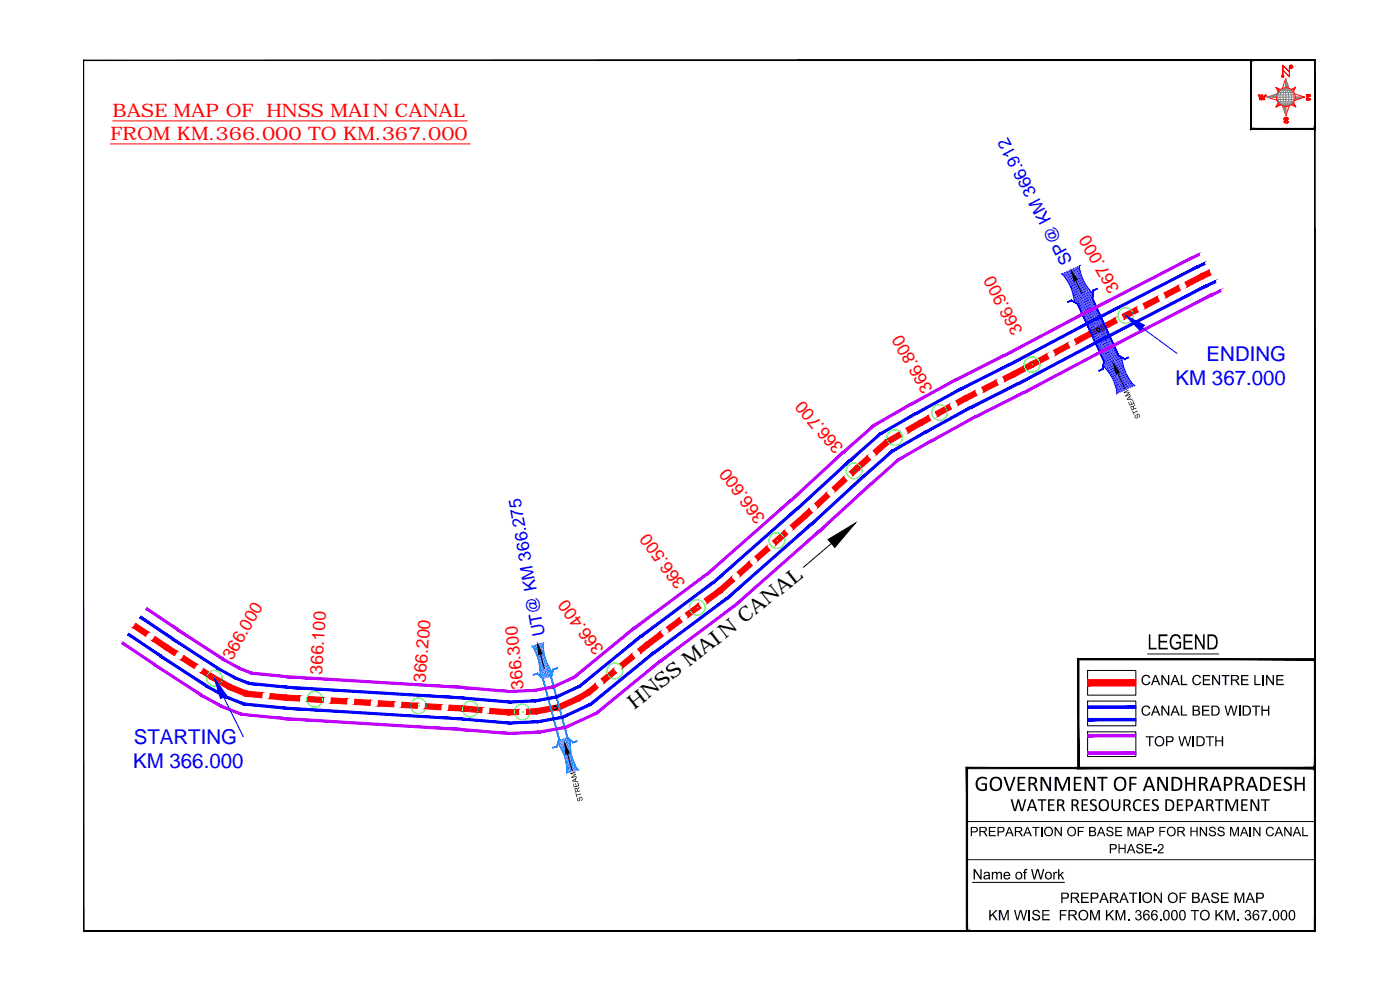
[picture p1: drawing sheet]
<svg xmlns="http://www.w3.org/2000/svg" width="420mm" height="297mm" viewBox="0 0 420 297" stroke-linecap="round" stroke-linejoin="round" font-family="sans-serif">
<defs><g id="words">
<g font-size="6.1" fill="#00f">
<text x="362.1" y="108.2">ENDING</text>
<text x="352.8" y="115.6">KM 367.000</text>
<text x="40.1" y="223.2">STARTING</text>
<text x="40" y="230.5">KM 366.000</text>
</g>
<text font-size="6.1" x="190.4" y="213" transform="rotate(-38 190.4 213)">HNSS MAIN CANAL</text>
<g font-size="5.6" fill="#f00">
<text x="33.8" y="35.1">BASE MAP OF HNSS MAIN CANAL</text>
<text x="33.1" y="42">FROM KM.366.000 TO KM.367.000</text>
</g>
<g font-size="5.2" fill="#00f">
<text x="322" y="78.3" transform="rotate(-118 322 78.3)">SP@ KM 366.912</text>
<text x="163.6" y="190.7" transform="rotate(-100 163.6 190.7)">UT@ KM 366.275</text>
</g>
<g font-size="5.2" fill="#f00">
<text x="336.1" y="86.6" transform="rotate(-120 336.1 86.6)">367.000</text>
<text x="307.1" y="99.2" transform="rotate(-118 307.1 99.2)">366.900</text>
<text x="280" y="116.6" transform="rotate(-120 280 116.6)">366.800</text>
<text x="253.3" y="134.2" transform="rotate(-131 253.3 134.2)">366.700</text>
<text x="229.8" y="155.3" transform="rotate(-127 229.8 155.3)">366.600</text>
<text x="205.9" y="175" transform="rotate(-127 205.9 175)">366.500</text>
<text x="181.4" y="194.8" transform="rotate(-127 181.4 194.8)">366.400</text>
<text x="69.7" y="198.4" transform="rotate(-60 69.7 198.4)">366.000</text>
<text x="96.7" y="202.5" transform="rotate(-86 96.7 202.5)">366.100</text>
<text x="127.6" y="204.9" transform="rotate(-85 127.6 204.9)">366.200</text>
<text x="157.2" y="206.6" transform="rotate(-96 157.2 206.6)">366.300</text>
</g>
</g></defs>
<!-- layer: CANAL1 -->
<g fill="#f00" stroke="#f00" stroke-width=".3">
<path d="M40.7 187l-.9 1.3 4.8 1.3zM39.8 188.3l4.8 1.3-.9 1.3z"/>
<path d="M46.5 191l-.9 1.2 4.7 1.3zM45.6 192.2l4.7 1.3-.8 1.4z"/>
<path d="M50.3 193.5l-.8 1.4 3.7 .5zM49.5 194.9l3.7 .5-.9 1.3z"/>
<path d="M55.2 196.7l-.9 1.3 4.9 1.3zM54.3 198l4.9 1.3-.9 1.3z"/>
<path d="M61.1 200.6l-.8 1.3 3.7 .5zM60.3 201.9l3.7 .5-.9 1.4z"/>
<path d="M63.9 202.4l-.7 1.4 6.2 1.7zM63.2 203.8l6.2 1.7-.8 1.3z"/>
<path d="M69.3 205.4l-.6 1.5 5.5 .5zM68.7 206.9l5.5 .5-.6 1.5z"/>
<path d="M74 207.3l-.2 1.6 4.9-1.1zM73.8 208.9l4.9-1.1-.2 1.6z"/>
<path d="M81.1 208.1l-.2 1.5 4.9-1.1zM80.9 209.6l4.9-1.1-.1 1.6z"/>
<path d="M85.8 208.5l-.1 1.6 4.3-1.3zM85.7 210.1l4.3-1.3-.1 1.6z"/>
<path d="M92.3 209v1.5l4.8-1.2zM92.3 210.5l4.8-1.2-.1 1.5z"/>
<path d="M99.4 209.4l-.1 1.5 4.8-1.2zM99.3 210.9l4.8-1.2-.1 1.5z"/>
<path d="M106.5 209.8l-.1 1.6 4.8-1.3zM106.4 211.4l4.8-1.3-.1 1.6z"/>
<path d="M113.6 210.2l-.1 1.6 4.8-1.3zM113.5 211.8l4.8-1.3-.1 1.6z"/>
<path d="M120.6 210.7l-.1 1.6 4.8-1.3zM120.5 212.3l4.8-1.3-.1 1.6z"/>
<path d="M127.7 211.1l-.1 1.6 4.8-1.3zM127.6 212.7l4.8-1.3-.1 1.6z"/>
<path d="M134.8 211.5l-.2 1.6 4.4-1.3zM134.6 213.1l4.4-1.3-.1 1.6z"/>
<path d="M139 211.8l-.1 1.6 5.8-1.1zM138.9 213.4l5.8-1.1-.1 1.6z"/>
<path d="M147 212.5l-.1 1.6 5.9-1.1zM146.9 214.1l5.9-1.1-.2 1.5z"/>
<path d="M152.7 213v1.5l2.9-1.6zM152.7 214.5l2.9-1.6 .1 1.5z"/>
<path d="M158 212.8v1.5l2.9-1.7zM158 214.3l2.9-1.7 .1 1.6z"/>
<path d="M160.8 212.6l.3 1.6 6.5-2.7zM161.1 214.2l6.5-2.7 .2 1.5z"/>
<path d="M167.4 211.5l.6 1.4 5.3-4.1zM168 212.9l5.3-4.1 .7 1.4z"/>
<path d="M173.2 208.9l.8 1.3 2.2-3.1zM176.2 207.1l.9 1.3-3.1 1.8z"/>
<path d="M176.1 207.1l1 1.3 1.5-3.2zM178.6 205.2l.9 1.2-2.4 2z"/>
<path d="M180.4 203.7l1 1.2 2.6-4.2zM184 200.7l1.1 1.2-3.7 3z"/>
<path d="M185.9 199.2l1 1.2 2.6-4.1zM189.5 196.3l1 1.2-3.6 2.9z"/>
<path d="M191.4 194.8l1 1.2 1.4-3.2zM193.8 192.8l1 1.2-2.4 2z"/>
<path d="M193.8 192.8l.9 1.3 3.4-4.5zM198.1 189.6l1 1.2-4.4 3.3z"/>
<path d="M200 188.2l.9 1.2 2.9-4zM203.8 185.4l.9 1.2-3.8 2.8z"/>
<path d="M205.7 183.9l.9 1.3 2.9-4.1zM209.5 181.1l.9 1.3-3.8 2.8z"/>
<path d="M211.3 179.7l1 1.3 3.4-4.5zM215.7 176.5l.9 1.3-4.3 3.2z"/>
<path d="M215.6 176.6l1 1.2 2.8-4.6zM219.4 173.2l1.1 1.2-3.9 3.4z"/>
<path d="M221.2 171.7l1.1 1.1 2.5-4.3zM224.8 168.5l1 1.2-3.5 3.1z"/>
<path d="M226.5 167l1.1 1.1 2.5-4.2zM230.1 163.9l1 1.2-3.5 3z"/>
<path d="M231.8 162.3l1.1 1.2 2.5-4.3zM235.4 159.2l1 1.2-3.5 3.1z"/>
<path d="M237.2 157.6l1 1.2 2.8-4.5zM241 154.3l1 1.1-3.8 3.4z"/>
<path d="M241 154.3l1 1.1 .8-2.7zM242.8 152.7l1 1.1-1.8 1.6z"/>
<path d="M244.5 151.1l1 1.1 2.5-4.3zM248 147.9l1 1.2-3.5 3.1z"/>
<path d="M249.7 146.3l1.1 1.1 2.4-4.3zM253.2 143.1l1 1.2-3.4 3.1z"/>
<path d="M254.9 141.5l1.1 1.2 .7-2.8zM256.7 139.9l1 1.2-1.7 1.6z"/>
<path d="M256.7 139.9l1 1.2 2.5-4.3zM260.2 136.8l1.1 1.2-3.6 3.1z"/>
<path d="M262 135.2l1.1 1.2 2.5-4.3zM265.6 132.1l1 1.2-3.5 3.1z"/>
<path d="M265.7 132l.8 1.4 3.3-3.7zM269.8 129.7l.8 1.3-4.1 2.4z"/>
<path d="M271.8 128.5l.8 1.4 3.3-3.7zM275.9 126.2l.8 1.3-4.1 2.4z"/>
<path d="M276 126.2l.7 1.4 1.9-2.9zM278.6 124.7l.7 1.4-2.6 1.5z"/>
<path d="M280.6 123.6l.8 1.4 3.4-3.7zM284.8 121.3l.8 1.4-4.2 2.3z"/>
<path d="M286.9 120.2l.7 1.4 1.9-2.8zM289.5 118.8l.8 1.3-2.7 1.5z"/>
<path d="M289.5 118.8l.7 1.4 2.3-2.9zM292.5 117.3l.7 1.4-3 1.5z"/>
<path d="M294.6 116.2l.7 1.4 3.5-3.5zM295.3 117.6l3.5-3.5 .8 1.4z"/>
<path d="M301 113l.6 1.4 2.3-2.9zM303.9 111.5l.7 1.4-3 1.5zM303.9 111.5l.7 1.4 4.8-4.2zM304.6 112.9l4.8-4.2 .7 1.4zM309.4 108.7l.7 1.4 4-3.9zM310.1 110.1l4-3.9 .7 1.4z"/>
<path d="M316.2 105.1l.7 1.4 3.5-3.6zM320.4 102.9l.7 1.4-4.2 2.2z"/>
<path d="M322.4 101.8l.7 1.4 4-3.9zM323.1 103.2l4-3.9 .7 1.4z"/>
<path d="M327.1 99.3l.7 1.4 1.9-2.8zM329.7 97.9l.8 1.4-2.7 1.4z"/>
<path d="M329.8 97.9l.7 1.4 4.1-3.9zM330.5 99.3l4.1-3.9 .7 1.4z"/>
<path d="M336.7 94.4l.8 1.4 3.4-3.6zM340.9 92.2l.7 1.4-4.1 2.2z"/>
<path d="M343 91.1l.8 1.4 3.4-3.5zM347.2 89l.8 1.4-4.2 2.1z"/>
<path d="M349.3 87.9l.7 1.4 3.5-3.6zM353.5 85.7l.8 1.4-4.3 2.2z"/>
<path d="M355.6 84.7l.7 1.4 4.2-3.9zM356.3 86.1l4.2-3.9 .7 1.4z"/>
<path d="M360.5 82.1l.7 1.5 1.6-2.5zM362.8 81.1l.6 1.4-2.2 1.1z"/>
<path d="M326.4 205.8h14.5v-1.9zM326.4 203.9h14.5l-14.5 1.9z"/>
</g>
<path d="M327.1 99.3l.7 1.4M289.5 118.8l.8 1.3M256.7 139.9l1 1.2M265.6 132.1l1 1.2M275.9 126.2l.8 1.3M50.3 193.5l-.8 1.4M64 202.4l-.9 1.4M85.8 208.5l-.1 1.6M139 211.8l-.1 1.6M152.8 213l-.2 1.5M160.9 212.6l.1 1.6" fill="none" stroke="#f00" stroke-width=".3"/>
<!-- layer: STRUCTURE -->
<g fill="none" stroke="#007fff" stroke-width=".3">
<path d="M159.5 193.8a13.8 13.8 0 0 1 2.6 9.1M159.9 193.8l-.1 .3M160.1 194.2l-.1 .1M160.2 194.6h.1M160.3 193.6l-.1 .3M160.5 194.1l-.2 .2M160.6 194.5l-.1 .2M160.8 193.5l-.2 .3M160.8 194.9l-.1 .3M160.9 193.9l-.1 .3M160.9 195.3l-.1 .3M161.1 194.3l-.2 .3"/>
<path d="M161.1 195.7l-.1 .3M161.1 193.3l-.1 .3M161.2 194.7l-.1 .3M161.3 196.1l-.2 .3M161.3 193.7l-.1 .3M161.3 195.2l-.1 .2M161.4 196.6l-.1 .3M161.5 194.1l-.2 .3M161.5 195.6l-.1 .2M161.6 193.2l-.2 .3M161.6 197l-.2 .2M161.6 194.6l-.1 .3"/>
<path d="M161.6 196l-.1 .3M161.7 193.6l-.1 .3M161.7 197.4l-.1 .3M161.7 198.8h.1M161.8 195l-.2 .3M161.8 196.4l-.1 .3M161.9 197.8l-.2 .3M161.9 194l-.2 .3M161.9 199.2v.1M161.9 193.1v.2M161.9 195.4l-.1 .3M162 196.8l-.1 .3"/>
<path d="M162 194.4l-.1 .3M162 198.2l-.1 .3M162.1 195.8l-.2 .3M162.1 199.6l-.2 .3M162.1 197.2l-.1 .3M162.2 193.4l-.2 .3M162.2 198.6l-.2 .3M162.2 194.8l-.1 .3M162.2 196.3l-.1 .2M162.3 193.8l-.1 .3M162.3 197.7l-.1 .3M162.3 193v.1"/>
<path d="M162.3 199.1l-.1 .2M162.4 195.2l-.2 .3M162.4 196.6l-.1 .3M162.4 194.3l-.1 .3M162.4 198.1l-.1 .2M162.5 195.7l-.1 .3M162.5 199.5l-.1 .3M162.5 197.1l-.1 .3M162.6 193.3l-.2 .2M162.6 198.5l-.2 .3M162.6 194.7l-.1 .2M162.6 199.9l-.1 .3"/>
<path d="M162.7 196.1l-.2 .3M162.7 193.7l-.1 .3M162.7 197.5l-.1 .3M162.7 192.9v.1M162.7 195.1l-.1 .3M162.7 198.9l-.1 .3M162.8 196.5l-.1 .3M162.9 194.1l-.2 .3M162.9 197.9l-.2 .3M162.9 195.5l-.1 .3M162.9 199.3l-.1 .3M163 196.9l-.2 .3"/>
<path d="M163 193.1l-.2 .3M163 198.3l-.1 .3M163 193.8h.1M163 194.5l-.1 .3M163 199.7l-.1 .3M163.1 195.9l-.1 .3M163.1 192.8h.1M163.1 197.4l-.1 .2M163.2 195l-.2 .2M163.2 198.8l-.2 .2M163.2 192.8a13.4 13.4 0 0 0 2.5 9.1M163.2 196.3l-.1 .3"/>
<path d="M163.3 195.6l-.1 .1M163.3 197.7l-.2 .3M163.3 199.2l-.1 .2M163.4 196.8l-.1 .3M163.4 198.2l-.1 .3M163.5 199.6l-.2 .3M163.5 197.2l-.1 .3M163.6 198.6l-.1 .3M163.6 200l-.1 .3M163.7 197.6l-.2 .3M163.7 199l-.1 .3M163.8 198l-.1 .3"/>
<path d="M163.9 199.4l-.1 .3M164 198.5l-.2 .2M164.1 199.9l-.2 .2M164.1 198.8l-.1 .3M164.3 199.3l-.1 .3M164.4 199.7l-.1 .3M162.1 201l-.1 .2M162.2 202.4l-.1 .2M162.2 200l-.1 .3M162.3 201.5l-.1 .2M162.3 202.9l-.1 .1M162.4 200.4l-.2 .3"/>
<path d="M162.4 201.8l-.1 .3M162.5 200.9l-.1 .3M162.6 202.3l-.2 .3M162.7 201.3l-.2 .3M162.7 202.7l-.1 .3M162.8 200.3l-.1 .3M162.8 201.7l-.1 .3M162.9 203.1l-.2 .3M163 200.7l-.2 .3M163 202.1l-.1 .3M163 203.5l4.8 18.4M163.1 201.1l-.1 .3"/>
<path d="M163.1 202.6l-.1 .2M163.2 200.2l-.1 .2M163.3 201.5l-.2 .3M163.3 202.9l-.1 .3M163.4 200.6l-.2 .3M163.4 202l-.1 .3M163.5 203.4l-.1 .1M163.5 201l-.1 .3M163.5 202.4l-.1 .3M163.7 201.4l-.2 .3M163.7 202.8l-.1 .3M163.8 200.4l-.2 .3"/>
<path d="M163.8 201.8l-.1 .3M163.9 203.2l-.1 .2M163.9 200.8l-.1 .3M164 202.2l-.2 .3M164.1 201.3l-.1 .2M164.1 202.6l-.1 .3M164.2 200.3l-.1 .2M164.2 201.7l-.1 .2M164.3 203.1l-.1 .2M164.4 200.7l-.2 .3M164.4 202.1l-.1 .3M164.5 201.1l-.1 .3"/>
<path d="M164.6 202.5l-.2 .3M164.6 200.1l-.1 .3M164.6 201.5l-.1 .3M164.7 202.9l-.1 .3M164.8 200.5l-.2 .3M164.8 201.9l-.1 .3M164.9 201l-.1 .2M164.9 202.4l-.1 .2M165.1 201.3l-.2 .3M165.1 202.8l-.1 .2M165.2 201v.1M165.2 201.8l-.1 .3"/>
<path d="M165.4 203l4.8 18.2-4.8-18.2M165.4 202.2l-.2 .3M165.4 201.3v.2M165.6 201.7l-.1 .2M167.4 222.9a13.6 13.6 0 0 1 2.6 9.2l.2-.4M167.7 222.7l-.1 .3M167.9 223.1l-.2 .3M168 222.1l-.1 .3M168 223.5l-.1 .3M168.2 221.8h-.1M168.2 222.5l-.2 .3M168.2 223.9l-.1 .2"/>
<path d="M168.3 222.9l-.1 .3M168.4 224.3l-.1 .2M168.4 222l-.1 .2M168.5 223.4l-.2 .2M168.5 224.7v.1M168.6 222.3l-.1 .3M168.6 223.8l-.1 .2M168.7 225.2h-.1M168.7 222.8l-.1 .3M168.8 224.2l-.2 .3M168.8 221.8l-.1 .3M168.9 223.2l-.1 .3"/>
<path d="M168.9 224.6l-.1 .3M169 222.2l-.2 .3M169.1 223.6l-.2 .3M169.1 225l-.1 .3M169.1 222.6l-.1 .3M169.2 224l-.1 .3M169.2 225.4l-.1 .3M169.3 221.6l-.2 .3M169.3 223.1l-.1 .2M169.3 224.5l-.1 .2M169.4 222l-.1 .3M169.4 225.8l-.1 .3"/>
<path d="M169.4 223.4l-.1 .3M169.5 224.9l-.2 .2M169.6 222.5l-.2 .3M169.6 226.3l-.2 .3M169.6 223.9l-.1 .3M169.6 225.3l-.1 .3M169.7 221.5l-.2 .2M169.7 226.7l-.1 .2M169.7 222.9l-.1 .3M169.7 228.1h.1M169.8 224.3l-.2 .3M169.8 221.9l-.1 .3"/>
<path d="M169.8 225.7l-.1 .3M169.9 223.3l-.2 .3M169.9 227.1l-.2 .3M169.9 224.7l-.1 .3M169.9 228.5l-.1 .1M169.9 226.1l-.1 .3M170 222.3l-.1 .3M170 223.7l-.1 .3M170 227.5l-.1 .3M170.1 221.3l-.2 .3M170.1 225.1l-.2 .3M170.1 228.9l-.2 .3"/>
<path d="M170.1 230.3h.1M170.1 226.5l-.1 .3M170.2 222.7l-.2 .3M170.2 227.9l-.2 .3M170.2 224.1l-.2 .3M170.2 229.3l-.1 .3M170.2 221.7l-.1 .3M170.2 225.6l-.1 .2M170.2 230.8v.2M170.3 223.1l-.1 .3M170.3 226.9l-.1 .3M170.3 224.5l-.1 .3"/>
<path d="M170.3 228.3l-.1 .3M170.4 226l-.2 .2M170.4 229.7l-.2 .3M170.4 221.4h.1M170.4 222.2l-.1 .3M170.4 227.4l-.1 .3M170.4 231.2l-.1 .2M170.4 223.6l-.1 .3M170.4 228.8l-.1 .3M170.5 225l-.1 .3M170.5 222.6l-.1 .2M170.5 226.4l-.1 .3"/>
<path d="M170.5 230.2l-.1 .3M170.6 224l-.2 .3M170.6 227.8l-.2 .2M170.6 231.6l-.2 .3M170.6 229.2l-.1 .3M170.7 221.6l-.2 .3M170.7 225.4l-.2 .3M170.7 230.6l-.2 .3M170.7 223l-.1 .3M170.7 226.8l-.2 .3M170.7 224.4l-.1 .3M170.7 228.2l-.1 .3"/>
<path d="M170.8 225.8l-.1 .3M170.8 229.6l-.1 .3M170.8 222l-.1 .3M170.8 227.2l-.1 .3M170.8 231l-.1 .3M170.9 223.4l-.2 .3M170.9 228.6l-.2 .3M170.9 224.8l-.1 .3M170.9 230l-.1 .3M171 222.4l-.2 .3M171 226.2l-.2 .3M171 231.4l-.2 .3"/>
<path d="M171 223.8l-.1 .3M171 227.6l-.1 .3M171 225.2l-.1 .3M171 229l-.1 .3M171.1 222a13.3 13.3 0 0 0 2.6 9.1M171.1 226.7l-.1 .2M171.1 230.4l-.1 .3M171.1 222.8l-.1 .3M171.1 223.5h.1M171.2 224.2l-.2 .3M171.2 228l-.2 .3M171.2 225.6l-.1 .3"/>
<path d="M171.2 229.4l-.1 .3M171.3 224.8l-.1 .2M171.3 227l-.2 .3M171.3 230.8l-.2 .3M171.3 228.5l-.1 .2M171.3 229.9l-.1 .3M171.4 226.1l-.1 .3M171.4 231.3l-.1 .3M171.4 227.5l-.1 .3M171.5 228.9l-.2 .3M171.5 226.5l-.1 .3M171.5 230.3l-.1 .3"/>
<path d="M171.5 227.9l-.1 .3M171.6 229.3l-.1 .3M171.6 227l-.1 .2M171.7 230.7l-.2 .3M171.7 228.3l-.1 .3M171.8 227.4l-.1 .2M171.8 229.7l-.2 .3M171.8 231.1l-.1 .3M171.9 228.7l-.1 .3M171.9 227.8l-.1 .2M171.9 230.1l-.1 .3M172 229.2l-.1 .2"/>
<path d="M172.1 230.5l-.2 .3M172.1 228.3l-.1 .1M172.2 229.6l-.1 .2M172.2 231l-.1 .3M172.3 228.6l-.2 .3M172.4 230l-.2 .3M172.4 231.4h.1M172.4 229.1l-.1 .2M172.5 230.4l-.1 .3M172.6 229.4l-.1 .3M172.6 230.8l-.1 .3M172.7 229.8l-.1 .3"/>
<path d="M172.8 231.2v.1M172.9 230.3l-.1 .2M173.1 230.7l-.2 .2M173.2 231.1v.1M173.4 230.8h.1M173.6 231l-.1 .1"/>
</g>
<g fill="#007fff" stroke="#007fff" stroke-width=".3">
<path d="M165.8 224.2l.1 .2 1.1-.5zM165.9 224.4l1.1-.5 .1 .2zM167.7 221.9l-.7 2 .1 .2zM167.7 221.9h.2l-.8 2.2zM162.9 203.7l4.8 18.2h.2zM162.9 203.7l.1-.1 4.9 18.3zM161.2 202.2l1.7 1.5 .1-.1zM161.3 202l1.7 1.6-1.8-1.4zM160 202.6l1.2-.4 .1-.2zM160 202.4l1.3-.4-1.3 .6z"/>
<path d="M171.9 222.8l1.3-.3-.1-.2zM172 222.6l1.1-.3-1.2 .5zM170.2 221.3l1.7 1.5 .1-.2zM170.2 221.3l.1-.2 1.7 1.5zM165.3 203l4.9 18.3 .1-.2zM165.3 203h.2l4.8 18.1zM166 200.7l-.7 2.3h.2zM166 200.7l.2 .2-.7 2.1zM166 200.7l.2 .2 1.1-.5zM166.2 200.9l1.1-.5 .1 .2z"/>
</g>
<path d="M321.5 81.2l1.8 2.7-1 .4zM334.1 109l1.8 2.7-.9 .4zM161.3 193.3l1.4 2.8-1 .3zM169.5 223.1l1.3 2.9-1 .3z" fill="#000" stroke="#000" stroke-width=".3"/>
<g fill="none" stroke="#000" stroke-width=".3">
<path d="M322.8 84.1l1.8 4M335.4 111.9l2.2 4.8M162.2 196.3l1.1 4.2M170.3 226.1l1.4 5.1"/>
<circle cx="329.6" cy="98.9" r=".49"/>
<circle cx="166.6" cy="212.4" r=".61"/>
</g>
<g fill="#000">
<path d="M337.2 117.7l1.4-.7 .1 .2-1.2 .6 1.4-.2 .1 .2-1 .9 1.1-.5 .1 .2-1.4 .6-.1-.3 1-.9-1.4 .1zM338.6 120.7l.1-.1 .4 .9 .4-.3-.3-.8h.2l.3 .8 .5-.3-.4-.8 .2-.1 .5 1.1-1.5 .6zM339.8 123.4l.2-.1 .2 .4 1.2-.5 .1 .2-1.3 .6 .3 .4-.2 .1zM340.5 124.7l.3-.2-.1 .6 .4 .3v-1l.5-.3 .4 .3 .2 .5-.4 .4 .1-.7-.5-.2v.9l-.4 .3-.5-.4zM171.1 232l1.5-.4 .1 .2-1.3 .3 1.4 .1 .1 .2-1.2 .8 1.3-.4v.2l-1.5 .4-.1-.3 1.2-.8-1.4-.1zM172 235.2l.1-.1 .3 .9 .5-.1-.3-.9h.2l.2 .8 .5-.1-.2-1h.2l.3 1.1-1.5 .5zM172.7 238h.2l.1 .5 1.4-.4v.2l-1.3 .3 .1 .5-.2 .1zM173.3 239.4l.2-.1-.1 .6 .3 .3 .3-1 .4-.1 .3 .2 .1 .7-.4 .3 .2-.8-.4-.2-.2 1-.5 .1-.3-.5z"/>
<path d="M339.3 118.5l.1 .2-.3 .4 .2 .6h.5l.1 .2-1.6 .1-.2-.2zM338.5 119.7l-.2 .1 .8-.1-.2-.4z"/>
<path d="M339.3 122l.6-.2 .2 .2 .4-.8-.3 1.1 .2 .3 .6-.3 .1 .2-1.4 .6zM339.6 122l-.1 .3 .2 .6 .5-.2-.2-.6z"/>
<path d="M171.7 234.2l1.4-1v.2l-.4 .3 .2 .7h.5l.1 .2-1.7-.2zM171.9 234.2l.8 .1-.1-.5z"/>
<path d="M172.5 236.6l.4-.2 .4 .4 .5-.7-.4 1 .1 .3 .6-.2 .1 .2-1.6 .4zM172.7 236.7l.1 .8 .5-.1-.2-.6z"/>
</g>
<path d="M327.8 89.4l7.8 17.2-7.8-17.2" fill="none" stroke="#0f0" stroke-width=".3"/>
<g fill="none" stroke="#00f" stroke-width=".3">
<path d="M323.4 79.9l.1 .2M324 79.7h.1M324 79.7a13.6 13.6 0 0 0 4 8.6M318.5 82.2a13.1 13.1 0 0 1 4.1 8.5M318.8 82l.1 .2M319 82.5l.1 .1M319.2 82.1l.1 .3M319.4 81.7l.1 .3M319.5 82.6l.1 .3M319.6 82.3l.2 .2M319.7 83.2l.1 .3M319.8 81.8l.1 .3"/>
<path d="M319.9 82.8l.1 .3M320 83.8h.1M320 81.5l.1 .2M320.1 82.4l.1 .3M320.1 83.4l.2 .3M320.2 82l.1 .3M320.3 83l.1 .3M320.4 81.6l.1 .2M320.4 83.9l.1 .3M320.4 82.6l.2 .2M320.6 83.5l.1 .3M320.6 81.2v.2"/>
<path d="M320.6 82.1l.1 .3M320.6 84.5l.2 .3M320.7 83.1l.2 .3M320.8 81.7l.1 .3M320.8 84.1l.1 .3M320.9 82.7l.1 .3M320.9 85.1l.1 .3M320.9 81.3l.2 .3M321 83.7l.1 .3M321 82.3l.2 .3M321.1 84.7l.1 .3M321.1 83.3l.1 .3"/>
<path d="M321.1 81l.1 .2M321.2 85.7l.1 .3M321.2 81.9l.1 .3M321.2 84.3l.2 .2M321.3 82.8l.1 .3M321.3 85.3l.2 .3M321.3 81.4l.2 .3M321.4 83.9l.1 .3M321.5 86.2l.1 .3M321.5 82.5l.1 .2M321.5 84.8l.1 .3M321.5 81l.1 .3"/>
<path d="M321.5 83.4l.2 .3M321.6 85.8l.1 .3M321.6 82l.1 .3M321.7 84.4l.1 .3M321.7 86.8l.1 .3M321.7 83l.1 .3M321.7 80.7l.1 .2M321.7 85.4l.2 .3M321.7 81.6l.2 .3M321.8 84l.1 .3M321.8 86.4l.2 .3M321.9 82.6l.1 .3"/>
<path d="M321.9 85l.1 .3M321.9 81.2l.1 .3M322 87.4l.1 .3M322 83.6l.1 .3M322 86l.1 .3M322 82.2l.1 .3M322 88.4l.2 .3M322 84.6l.2 .3M322.1 80.8l.1 .3M322.1 87l.2 .2M322.1 83.2l.2 .3M322.2 85.6l.1 .3"/>
<path d="M322.2 81.8l.1 .2M322.2 88l.1 .3M322.2 84.2l.1 .3M322.3 86.6l.1 .2M322.3 82.8l.1 .3M322.3 80.4v.2M322.3 88.9l.2 .3M322.3 85.2l.2 .2M322.3 81.4l.2 .2M322.4 87.5l.1 .3M322.4 83.7l.1 .3M322.4 90l.2 .2"/>
<path d="M322.4 86.1l.2 .3M322.4 82.3l.2 .3M322.5 88.5l.1 .3M322.5 84.8l.1 .2M322.5 80.9l.1 .3M322.5 87.1l.2 .3M322.6 83.3l.1 .3M322.6 89.5l.1 .3M322.6 85.7l.1 .3M322.6 81.9l.1 .3M322.6 88.1l.2 .3M322.6 84.3l.2 .3"/>
<path d="M322.6 80.5l.2 .3M322.7 90.5l.1 .3M322.7 86.7l.1 .3M322.7 82.9l.1 .3M322.7 89.1l.1 .3M322.7 85.3l.1 .3M322.8 81.5l.1 .3M322.8 87.7l.1 .3M322.8 83.9l.1 .3M322.8 90.1l.2 .3M322.8 86.3l.2 .3M322.8 82.5l.2 .3"/>
<path d="M322.8 80.2l.1 .2M322.9 88.7l.1 .3M322.9 84.9l.1 .3M322.9 81.1l.1 .3M322.9 87.3l.2 .3M322.9 83.5l.2 .3M323 89.7l.1 .3M323 85.9l.1 .3M323 82.1l.1 .3M323.1 88.3l.1 .3M323.1 84.5l.1 .3M323.1 80.7l.1 .3"/>
<path d="M323.1 90.7l.1 .3M323.1 86.9l.1 .3M323.1 83.1l.1 .3M323.1 89.3l.2 .2M323.1 85.5l.2 .3M323.1 81.7l.2 .3M323.2 87.8l.1 .3M323.2 84.1l.2 .2M323.2 80.3l.2 .3M323.3 90.3l.1 .3M323.3 86.4l.1 .3M323.3 82.7l.1 .2"/>
<path d="M323.3 88.9l.1 .3M323.3 85l.1 .3M323.3 81.2l.1 .3M323.4 87.5l.1 .2M323.4 83.7l.1 .2M323.4 89.8l.1 .3M323.4 86l.1 .3M323.4 82.3l.2 .2M323.5 88.4l.1 .3M323.5 84.6l.1 .3M323.5 80.8l.1 .3M323.5 90.8l.2 .3"/>
<path d="M323.5 87l.2 .3M323.5 83.2l.2 .3M323.6 89.4l.1 .3M323.6 85.6l.1 .3M323.6 81.8l.1 .3M323.6 88l.1 .3M323.6 84.2l.1 .3M323.6 80.4l.2 .3M323.7 90.4l.1 .3M323.7 86.6l.1 .3M323.7 82.8l.1 .3M323.7 89l.2 .3"/>
<path d="M323.7 85.2l.2 .3M323.7 81.4l.2 .3M323.8 91.4l.1 .3M323.8 87.6l.1 .3M323.8 83.8l.1 .3M323.8 80l.1 .3M323.8 90l.1 .3M323.8 86.2l.1 .3M323.8 82.4l.1 .3M323.9 88.6l.1 .3M323.9 84.8l.1 .3M323.9 81l.1 .3"/>
<path d="M323.9 91l.2 .3M323.9 87.2l.2 .3M323.9 83.4l.2 .3M324 89.6l.1 .3M324 85.8l.1 .3M324 82l.1 .3M324 92l.2 .2M324 88.2l.2 .3M324 84.4l.2 .3M324.1 90.6l.1 .2M324.1 86.8l.1 .2M324.1 83l.1 .3"/>
<path d="M324.2 89.2l.1 .3M324.2 85.3l.1 .3M324.2 81.6l.1 .2M324.2 91.6l.1 .3M324.2 87.8l.1 .3M324.2 83.9l.1 .3M324.2 90.2l.2 .2M324.2 86.4l.2 .3M324.2 82.6l.2 .2M324.3 92.5l.1 .3M324.3 88.7l.1 .3M324.3 85l.1 .2"/>
<path d="M324.3 91.1l.2 .3M324.3 87.3l.2 .3M324.4 83.5l.1 .3M324.4 89.7l.1 .3M324.4 85.9l.1 .3M324.5 92.1l.1 .3M324.5 88.3l.1 .3M324.5 84.5l.1 .3M324.5 90.7l.1 .3M324.5 86.9l.1 .3M324.5 83.1l.1 .3M324.5 93.1l.2 .3"/>
<path d="M324.5 89.3l.2 .3M324.5 85.5l.2 .3M324.6 91.7l.2 .3M324.6 87.9l.2 .3M324.6 84.1l.2 .3M324.7 90.3l.1 .3M324.7 86.5l.1 .3M324.7 92.7l.1 .3M324.7 88.9l.1 .3M324.7 85.1l.1 .3M324.8 91.3l.1 .3M324.8 87.5l.1 .3"/>
<path d="M324.8 83.7l.1 .3M324.8 93.7l.1 .3M324.8 89.9l.2 .3M324.8 86.1l.2 .3M324.9 92.3l.1 .3M324.9 88.5l.1 .3M324.9 84.7l.1 .3M324.9 90.9l.1 .3M324.9 87.1l.1 .3M325 93.3l.1 .3M325 89.5l.1 .2M325 85.7l.1 .3"/>
<path d="M325 91.9l.1 .3M325 88.1l.2 .2M325 94.3l.2 .3M325 84.3l.2 .2M325.1 90.5l.1 .3M325.1 86.7l.1 .3M325.1 92.9l.2 .2M325.1 89.1l.2 .3M325.1 85.3l.2 .3M325.2 91.4l.1 .3M325.2 87.7l.1 .2M325.2 93.9l.1 .2"/>
<path d="M325.2 90l.1 .3M325.2 86.2l.1 .3M325.3 92.5l.1 .3M325.3 88.6l.1 .3M325.3 84.8l.1 .3M325.3 94.8l.2 .3M325.3 91.1l.2 .2M325.3 87.2l.2 .3M325.4 93.4l.1 .3M325.4 89.6l.1 .3M325.4 85.9l.1 .2M325.4 92l.2 .3"/>
<path d="M325.4 88.2l.2 .3M325.5 94.4l.1 .3M325.5 90.6l.1 .3M325.5 86.8l.1 .3M325.6 93l.1 .3M325.6 89.2l.1 .3M325.6 85.4l.1 .3M325.6 95.4l.1 .3M325.6 91.6l.1 .3M325.6 87.8l.1 .3M325.6 94l.2 .3M325.6 90.2l.2 .3"/>
<path d="M325.6 86.4l.2 .3M325.7 92.6l.1 .3M325.7 88.8l.1 .3M325.7 95l.2 .3M325.8 91.2l.1 .3M325.8 87.4l.1 .3M325.8 93.6l.1 .3M325.8 89.8l.1 .3M325.8 86l.1 .3M325.9 96l.1 .3M325.9 92.2l.1 .3M325.9 88.4l.1 .3"/>
<path d="M325.9 94.6l.1 .3M325.9 90.8l.1 .3M325.9 87l.1 .2M325.9 93.2l.2 .3M326 89.4l.1 .3M326 85.6l.1 .3M326 95.6l.2 .2M326 91.8l.2 .3M326 88l.2 .3M326.1 94.1l.1 .3M326.1 90.4l.1 .2M326.1 86.6l.1 .3"/>
<path d="M326.1 96.6l.1 .3M326.1 92.8l.1 .2M326.1 88.9l.1 .3M326.2 95.2l.1 .3M326.2 91.4l.1 .3M326.2 87.5l.1 .3M326.2 93.8l.2 .2M326.2 90l.2 .3M326.2 86.1l.2 .3M326.3 96.1l.1 .3M326.3 92.3l.1 .3M326.3 88.6l.1 .2"/>
<path d="M326.3 94.7l.1 .3M326.3 90.9l.1 .3M326.3 87.1l.1 .3M326.4 97.2l.1 .2M326.4 93.3l.1 .3M326.4 89.5l.1 .3M326.4 95.7l.1 .3M326.4 91.9l.2 .3M326.4 88.1l.2 .3M326.5 94.3l.1 .3M326.5 90.5l.1 .3M326.5 86.7l.1 .3"/>
<path d="M326.5 96.7l.2 .3M326.5 92.9l.2 .3M326.5 89.1l.2 .3M326.6 95.3l.1 .3M326.6 91.5l.1 .3M326.6 87.7l.1 .3M326.6 97.7l.1 .3M326.6 93.9l.1 .3M326.7 90.1l.1 .3M326.7 96.3l.1 .3M326.7 92.5l.1 .3M326.7 88.7l.1 .3"/>
<path d="M326.7 94.9l.2 .3M326.7 91.1l.2 .3M326.7 87.3l.2 .3M326.8 97.3l.1 .3M326.8 93.5l.1 .3M326.8 89.7l.1 .3M326.8 95.9l.2 .3M326.8 92.1l.2 .3M326.8 88.3l.2 .3M326.9 98.3l.1 .3M326.9 94.5l.1 .3M326.9 90.7l.1 .3"/>
<path d="M326.9 86.9l.1 .3M327 96.9l.1 .3M327 93.1l.1 .2M327 89.3l.1 .3M327 95.5l.1 .3M327 91.7l.1 .2M327 87.9l.1 .2M327 97.9l.2 .3M327 94.1l.2 .3M327 90.3l.2 .3M327.1 96.5l.1 .2M327.1 92.7l.2 .3"/>
<path d="M327.1 88.9l.2 .3M327.2 98.8l.1 .3M327.2 95l.1 .3M327.2 91.3l.1 .2M327.2 87.5l.1 .3M327.2 97.5l.1 .2M327.2 93.6l.1 .3M327.2 89.8l.1 .3M327.3 96.1l.1 .2M327.3 92.2l.1 .3M327.3 88.4l.1 .3M327.3 98.4l.1 .3"/>
<path d="M327.3 94.7l.1 .2M327.3 90.8l.2 .3M327.4 97l.1 .3M327.4 93.2l.1 .3M327.4 89.5l.1 .2M327.4 99.4l.1 .3M327.4 95.6l.1 .3M327.4 91.8l.1 .3M327.4 88l.1 .3M327.5 98l.1 .3M327.5 94.2l.1 .3M327.5 90.4l.1 .3"/>
<path d="M327.5 96.6l.1 .3M327.5 92.8l.1 .3M327.5 89l.2 .3M327.5 99l.2 .3M327.5 95.2l.2 .3M327.6 91.4l.1 .3M327.6 97.6l.2 .3M327.6 93.8l.2 .3M327.6 90l.2 .3M327.7 100l.1 .3M327.7 96.2l.1 .3M327.7 92.4l.1 .3"/>
<path d="M327.7 88.6l.1 .3M327.7 87.9h.1M327.7 98.6l.1 .3M327.7 94.8l.1 .3M327.7 91l.1 .3M327.8 97.2l.1 .3M327.8 93.4l.1 .3M327.8 89.6l.1 .3M327.8 99.6l.2 .3M327.8 95.8l.2 .3M327.8 92l.2 .3M327.8 88.2l.2 .2"/>
<path d="M327.9 98.2l.1 .3M327.9 94.4l.1 .3M327.9 90.6l.1 .2M327.9 96.8l.2 .3M327.9 93l.2 .3M328 99.2l.1 .2M328 95.4l.1 .3M328 91.6l.1 .3M328 97.7l.2 .3M328.1 94l.1 .2M328.1 90.2l.1 .3M328.1 96.4l.1 .2"/>
<path d="M328.1 92.5l.1 .3M328.1 98.8l.2 .2M328.1 95l.2 .3M328.1 91.1l.2 .3M328.2 97.4l.1 .2M328.2 93.6l.1 .2M328.2 99.7l.2 .3M328.2 95.9l.2 .3M328.3 92.2l.1 .2M328.3 98.3l.1 .3M328.3 94.5l.1 .3M328.3 90.7l.1 .3"/>
<path d="M328.4 96.9l.1 .3M328.4 93.1l.1 .3M328.4 99.3l.1 .3M328.4 95.5l.1 .3M328.4 91.7l.1 .3M328.4 97.9l.2 .3M328.4 94.1l.2 .3M328.5 96.5l.1 .3M328.5 92.7l.1 .3M328.6 98.9l.1 .3M328.6 95.1l.1 .3M328.6 91.3l.1 .3"/>
<path d="M328.6 97.5l.1 .3M328.6 93.7l.1 .3M328.6 99.9l.2 .3M328.6 96.1l.2 .3M328.6 92.3l.2 .3M328.7 98.5l.2 .3M328.7 94.7l.2 .3M328.8 97.1l.1 .3M328.8 93.3l.1 .3M328.8 99.5l.1 .3M328.8 95.7l.1 .3M328.8 91.9l.1 .3"/>
<path d="M328.9 98.1l.1 .3M328.9 94.3l.1 .3M328.9 96.7l.1 .2M328.9 92.9l.2 .3M329 99.1l.1 .3M329 95.3l.1 .2M329 97.7l.2 .3M329 93.9l.2 .2M329.1 96.3l.1 .2M329.1 92.5l.1 .3M329.1 98.6l.1 .1M329.1 94.8l.1 .3"/>
<path d="M329.2 98.7v.2M329.2 97.2l.1 .3M329.2 93.4l.1 .3M329.2 99.7l.2 .2M329.2 95.8l.2 .3M329.3 98.2l.1 .3M329.3 94.4l.1 .3M329.3 96.8l.2 .3M329.3 93l.2 .3M329.4 99.2l.1 .3M329.4 95.4l.1 .3M329.5 97.8l.1 .3"/>
<path d="M329.5 94l.1 .3M329.5 96.4l.1 .3M329.5 98.8l.2 .3M329.5 95l.2 .3M329.6 97.4l.1 .3M329.6 93.6l.1 .3M329.7 99.8l.1 .3M329.7 96l.1 .3M329.7 98.4l.1 .3M329.7 94.6l.1 .3M329.7 97l.2 .3M329.8 99.4l.1 .3"/>
<path d="M329.8 95.6l.1 .3M329.9 98l.1 .3M329.9 94.2l.1 .2M329.9 96.6l.1 .3M330 99l.1 .2M330 95.2l.1 .3M330 97.5l.1 .3M330 99.9l.2 .3M330.1 96.1l.1 .3M330.1 98.6l.2 .2M330.1 94.7l.2 .3M330.2 97.2l.1 .2"/>
<path d="M330.2 99.5l.1 .3M330.2 95.7l.1 .3M330.3 98.1l.1 .3M330.3 96.7l.2 .3M330.4 99.1l.1 .3M330.4 95.3l.1 .3M330.4 97.7l.2 .3M330.5 96.3l.1 .3M330.5 98.7l.2 .3M330.6 97.3l.1 .3M330.6 99.7l.2 .3M330.6 95.9l.2 .3"/>
<path d="M330.7 98.3l.1 .3M330.7 96.9l.2 .3M330.8 99.3l.1 .3M330.8 97.9l.2 .3M330.9 96.5l.1 .2M330.9 98.8l.2 .3M331 97.5l.1 .2M331.1 99.9l.1 .2M331.1 98.4l.1 .3M331.1 97l.2 .3M331.2 99.4l.2 .3M331.3 98l.1 .3"/>
<path d="M331.4 99l.1 .3M331.4 97.6l.1 .3M331.5 100l.1 .3M331.5 98.6l.2 .3M331.6 99.6l.1 .3M331.7 98.2l.1 .3M331.8 99.2l.1 .2M331.9 98.8l.2 .3M332 99.7l.2 .3M332.2 99.3l.1 .3M332.5 99.9l.1 .3M327.9 100.6l.2 .3"/>
<path d="M328.1 100.2l.1 .3M328.2 101.1l.1 .3M328.4 100.7l.1 .3M328.4 101.7l.2 .3M328.5 100.3l.1 .3M328.6 101.3l.1 .3M328.7 102.3l.1 .3M328.8 100.9l.1 .3M328.9 101.9l.1 .3M328.9 100.5l.1 .3M328.9 102.9l.2 .3M329 101.5l.2 .2"/>
<path d="M329.1 100l.1 .3M329.1 102.4l.1 .3M329.2 101l.1 .3M329.2 103.4l.2 .3M329.3 102l.1 .3M329.3 100.6l.2 .3M329.4 103l.1 .3M329.5 101.6l.1 .3M329.5 104l.1 .3M329.5 100.2l.1 .3M329.5 102.6l.2 .3M329.6 101.2l.1 .3"/>
<path d="M329.6 103.6l.1 .3M329.7 102.2l.1 .3M329.7 104.6l.2 .3M329.7 100.8l.2 .3M329.8 103.2l.1 .3M329.8 101.8l.2 .3M329.9 104.2l.1 .2M329.9 100.4l.1 .3M330 102.7l.1 .3M330 105.2l.1 .3M330 101.3l.1 .3M330 103.8l.2 .3"/>
<path d="M330.1 102.4l.2 .2M330.2 104.7l.1 .3M330.2 100.9l.1 .3M330.2 103.3l.1 .3M330.3 105.7l.1 .3M330.3 101.9l.1 .3M330.3 104.3l.1 .3M330.3 100.5l.2 .3M330.4 102.9l.1 .3M330.4 105.3l.2 .3M330.4 101.5l.2 .3M330.5 103.9l.1 .3"/>
<path d="M330.5 100.1l.1 .3M330.5 106.3l.1 .3M330.5 102.5l.1 .3M330.6 104.9l.1 .3M330.6 101.1l.1 .3M330.6 103.5l.2 .3M330.7 105.9l.1 .3M330.7 102.1l.1 .3M330.7 104.5l.1 .3M330.7 100.7l.1 .3M330.8 106.9l.1 .2M330.8 103.1l.1 .3"/>
<path d="M330.8 105.5l.2 .2M330.8 101.7l.2 .2M330.9 104.1l.1 .3M330.9 100.2l.1 .3M330.9 106.5l.2 .3M330.9 102.7l.2 .3M331 105.1l.1 .2M331 101.3l.1 .3M331.1 107.4l.1 .3M331.1 103.6l.1 .3M331.1 109.6a13.4 13.4 0 0 1 4 8.6M331.1 106l.1 .3"/>
<path d="M331.1 102.2l.1 .3M331.1 104.6l.2 .3M331.1 100.8l.2 .3M331.2 107l.1 .3M331.2 103.3l.1 .2M331.2 109.4l.2 .3M331.2 105.6l.2 .3M331.3 108.7h.1M331.3 101.8l.1 .3M331.3 108l.1 .3M331.3 104.2l.1 .3M331.3 100.4l.1 .3"/>
<path d="M331.4 106.6l.1 .3M331.4 102.8l.1 .3M331.4 109l.1 .3M331.4 105.2l.1 .3M331.4 101.4l.1 .3M331.4 107.6l.2 .3M331.4 103.8l.2 .3M331.5 110l.1 .2M331.5 106.2l.2 .3M331.5 102.4l.2 .3M331.6 108.6l.1 .3M331.6 104.8l.1 .3"/>
<path d="M331.6 101l.1 .3M331.6 107.2l.1 .3M331.6 103.4l.1 .3M331.7 109.6l.1 .3M331.7 102l.1 .3M331.7 105.8l.1 .3M331.7 108.2l.2 .3M331.7 104.4l.2 .2M331.7 100.6l.2 .3M331.8 106.8l.1 .3M331.8 103l.1 .3M331.8 109.2l.1 .3"/>
<path d="M331.8 105.4l.1 .3M331.8 101.6l.1 .3M331.9 107.8l.1 .2M331.9 104l.1 .3M331.9 100.2l.1 .3M331.9 110.2l.1 .2M331.9 106.3l.2 .3M331.9 102.6l.2 .2M332 108.8l.1 .3M332 104.9l.1 .3M332 101.1l.1 .3M332 107.4l.2 .3"/>
<path d="M332 103.5l.2 .3M332.1 109.7l.1 .3M332.1 106l.1 .2M332.1 102.2l.1 .2M332.1 108.3l.1 .3M332.1 104.5l.1 .3M332.2 110.7l.1 .3M332.2 100.8l.1 .2M332.2 106.9l.1 .3M332.2 103.1l.1 .3M332.2 109.3l.2 .3M332.2 105.5l.2 .3"/>
<path d="M332.2 101.7l.2 .3M332.3 107.9l.1 .3M332.3 104.1l.1 .3M332.3 100.3l.1 .3M332.3 110.3l.2 .3M332.3 106.5l.2 .3M332.3 102.7l.2 .3M332.4 108.9l.1 .3M332.4 105.1l.1 .3M332.4 101.3l.1 .3M332.5 111.3h.1M332.5 107.5l.1 .3"/>
<path d="M332.5 103.7l.1 .3M332.5 109.9l.1 .3M332.5 106.1l.1 .3M332.5 102.3l.1 .3M332.5 108.5l.2 .3M332.5 104.7l.2 .3M332.5 100.9l.2 .3M332.6 110.9l.1 .3M332.6 107.1l.1 .3M332.6 103.3l.2 .3M332.7 109.5l.1 .3M332.7 105.7l.1 .3"/>
<path d="M332.7 101.9l.1 .3M332.7 108.1l.1 .3M332.7 104.3l.1 .3M332.7 100.5l.1 .3M332.8 110.5l.1 .2M332.8 106.7l.1 .3M332.8 102.9l.1 .3M332.8 109.1l.1 .2M332.8 105.3l.1 .2M332.8 111.5l.2 .3M332.8 101.5l.2 .3M332.9 107.7l.1 .3"/>
<path d="M332.9 103.8l.1 .3M332.9 110.1l.2 .3M332.9 106.3l.2 .3M332.9 102.4l.2 .3M333 108.7l.1 .2M333 104.9l.1 .3M333 101l.1 .3M333 111l.1 .3M333 107.2l.1 .3M333 103.5l.1 .2M333.1 109.6l.1 .3M333.1 105.8l.1 .3"/>
<path d="M333.1 102l.1 .3M333.1 112.1l.2 .2M333.1 108.2l.2 .3M333.1 104.4l.2 .3M333.2 110.6l.1 .3M333.2 106.8l.1 .3M333.2 103l.1 .3M333.2 109.2l.1 .3M333.2 105.4l.1 .3M333.2 101.6l.1 .3M333.3 111.6l.1 .3M333.3 107.8l.1 .3"/>
<path d="M333.3 104l.1 .3M333.3 110.2l.2 .3M333.3 106.4l.2 .3M333.3 102.6l.2 .3M333.4 112.6l.1 .2M333.4 108.8l.1 .3M333.4 105l.1 .3M333.4 111.2l.2 .3M333.4 107.4l.2 .3M333.4 103.6l.2 .3M333.5 109.8l.1 .3M333.5 106l.1 .3"/>
<path d="M333.5 102.2l.1 .3M333.5 112.2l.1 .3M333.6 108.4l.1 .3M333.6 104.6l.1 .3M333.6 110.8l.1 .3M333.6 107l.1 .3M333.6 103.2l.1 .3M333.6 109.4l.2 .3M333.6 105.6l.2 .3M333.7 111.8l.1 .3M333.7 108l.1 .2M333.7 104.2l.1 .3"/>
<path d="M333.7 110.4l.2 .3M333.7 106.6l.2 .2M333.8 102.8l.1 .2M333.8 112.8l.1 .3M333.8 109l.1 .3M333.8 105.2l.1 .3M333.9 111.4l.1 .2M333.9 107.6l.1 .3M333.9 103.8l.1 .3M333.9 109.9l.1 .3M333.9 106.2l.1 .2M333.9 112.4l.2 .2"/>
<path d="M333.9 108.5l.2 .3M333.9 104.7l.2 .3M334 111l.2 .2M334 107.1l.2 .3M334 103.3l.2 .3M334.1 113.3l.1 .3M334.1 109.6l.1 .2M334.1 105.7l.1 .3M334.1 111.9l.1 .3M334.1 108.1l.1 .3M334.1 104.4l.1 .2M334.2 110.5l.1 .3"/>
<path d="M334.2 106.7l.1 .3M334.2 112.9l.1 .3M334.2 109.1l.2 .3M334.2 105.3l.2 .3M334.3 111.5l.1 .3M334.3 107.7l.1 .3M334.3 103.9l.1 .3M334.3 113.9l.1 .3M334.3 110.1l.1 .3M334.3 106.3l.1 .3M334.4 112.5l.1 .3M334.4 108.7l.1 .3"/>
<path d="M334.4 104.9l.1 .3M334.4 111.1l.1 .3M334.4 107.3l.2 .3M334.4 113.5l.2 .3M334.5 115.1v.1M334.5 109.7l.1 .3M334.5 105.9l.1 .3M334.5 112.1l.2 .3M334.5 108.3l.2 .3M334.5 104.5l.2 .3M334.6 114.5l.1 .3M334.6 110.7l.1 .3"/>
<path d="M334.6 106.9l.1 .3M334.6 113.1l.1 .3M334.6 109.3l.1 .3M334.6 105.5l.2 .2M334.7 115.5l.1 .3M334.7 111.7l.1 .3M334.7 107.9l.1 .3M334.7 114.1l.2 .2M334.7 110.3l.2 .3M334.7 106.5l.2 .3M334.8 112.6l.1 .3M334.8 108.9l.1 .2"/>
<path d="M334.8 105.1l.1 .3M334.8 115.1l.2 .3M334.8 111.3l.2 .2M334.8 107.4l.2 .3M334.9 113.7l.1 .2M334.9 109.9l.1 .3M334.9 116l.2 .3M334.9 106l.1 .3M335 112.2l.1 .3M335 108.5l.1 .2M335 114.6l.1 .3M335 110.8l.1 .3"/>
<path d="M335 107l.1 .3M335 113.2l.2 .3M335 109.4l.2 .3M335 105.6l.2 .3M335.1 115.6l.1 .3M335.1 111.8l.1 .3M335.1 108l.1 .3M335.1 118l.1 .2M335.1 117.3h.1M335.1 114.2l.2 .3M335.2 110.4l.1 .3M335.2 106.6l.1 .3"/>
<path d="M335.2 116.6l.1 .3M335.2 112.8l.1 .3M335.2 109l.1 .3M335.3 115.2l.1 .3M335.3 111.4l.1 .3M335.3 107.6l.1 .3M335.3 117.6l.1 .3M335.3 113.8l.1 .3M335.3 110l.1 .3M335.3 106.2l.1 .3M335.3 112.4l.2 .3M335.3 116.2l.2 .3"/>
<path d="M335.4 108.6l.1 .3M335.4 114.8l.1 .3M335.4 111l.1 .3M335.4 107.2l.1 .3M335.5 117.2l.1 .3M335.5 113.4l.1 .3M335.5 109.6l.1 .3M335.5 115.8l.1 .3M335.5 112l.1 .3M335.5 108.2l.1 .3M335.5 114.4l.2 .3M335.5 110.6l.2 .3"/>
<path d="M335.6 116.8l.2 .3M335.6 106.8l.1 .3M335.6 113l.2 .2M335.6 109.2l.2 .3M335.7 115.4l.1 .3M335.7 111.6l.1 .2M335.7 107.8l.1 .3M335.7 117.8l.1 .1M335.7 114l.1 .3M335.7 110.2l.1 .2M335.8 116.4l.1 .2M335.8 112.6l.1 .3"/>
<path d="M335.8 108.8l.1 .3M335.8 114.9l.1 .3M335.8 111.2l.2 .2M335.8 107.4l.2 .3M335.9 117.3l.1 .3M335.9 113.5l.1 .3M335.9 109.7l.1 .3M335.9 116l.2 .2M335.9 112.1l.2 .3M335.9 108.3l.2 .3M336 114.6l.1 .2M336 110.7l.1 .3"/>
<path d="M336 106.9l.1 .3M336 116.9l.1 .3M336 113.1l.1 .3M336.1 109.3l.1 .3M336.1 115.5l.1 .3M336.1 111.7l.1 .3M336.1 107.9l.1 .3M336.1 114.1l.2 .3M336.1 110.3l.2 .3M336.2 116.5l.1 .3M336.2 112.7l.1 .3M336.2 108.9l.1 .3"/>
<path d="M336.2 115.1l.2 .3M336.2 111.3l.2 .3M336.3 117.5l.1 .1M336.3 107.5l.1 .3M336.3 113.7l.1 .3M336.3 109.9l.1 .3M336.4 116.1l.1 .3M336.4 112.3l.1 .3M336.4 108.5l.1 .3M336.4 114.7l.1 .3M336.4 110.9l.1 .3M336.4 107.1l.1 .3"/>
<path d="M336.4 117.1l.2 .3M336.4 113.3l.2 .3M336.4 109.5l.2 .3M336.5 115.7l.1 .3M336.5 111.9l.1 .3M336.5 108.1l.1 .3M336.6 107.1a13.1 13.1 0 0 0 4 8.6M336.6 114.3l.1 .3M336.6 110.5l.1 .2M336.6 116.7l.1 .3M336.6 112.9l.1 .3M336.6 109.1l.1 .2"/>
<path d="M336.6 115.3l.2 .3M336.6 111.5l.2 .3M336.6 107.7h.1M336.7 113.9l.1 .2M336.7 110.1l.2 .3M336.8 116.2l.1 .3M336.8 112.4l.1 .3M336.8 108.7l.1 .2M336.8 114.9l.1 .2M336.8 111l.1 .3M336.9 117.3v.1M336.9 113.5l.1 .2"/>
<path d="M336.9 109.6l.1 .3M336.9 115.8l.1 .3M336.9 112.1l.1 .2M336.9 114.4l.2 .3M337 110.6l.1 .3M337 116.8l.2 .3M337 113l.2 .3M337.1 115.4l.1 .3M337.1 111.6l.1 .3M337.1 114l.1 .3M337.1 110.2l.1 .3M337.2 116.4l.1 .3"/>
<path d="M337.2 112.6l.1 .3M337.2 115l.2 .3M337.2 111.2l.2 .3M337.3 113.6l.1 .3M337.3 116l.2 .3M337.3 112.2l.2 .3M337.4 114.6l.1 .3M337.4 110.8l.1 .3M337.4 117l.1 .1M337.5 113.2l.1 .3M337.5 115.6l.1 .3M337.5 111.8l.1 .3"/>
<path d="M337.5 114.2l.2 .3M337.6 116.6l.1 .2M337.6 112.8l.1 .3M337.6 115.1l.2 .3M337.7 111.4h.1M337.7 113.7l.1 .3M337.7 116.2l.2 .3M337.7 112.4l.2 .2M337.8 114.8l.1 .2M337.8 113.3l.2 .3M337.9 115.7l.1 .3M338 114.3l.1 .3"/>
<path d="M338 116.7l.1 .2M338 112.9l.1 .3M338 115.3l.2 .3M338.1 113.9l.2 .3M338.2 116.3l.1 .3M338.2 112.5l.1 .3M338.2 114.9l.1 .3M338.3 113.5l.1 .3M338.3 115.9l.1 .3M338.4 114.5l.1 .3M338.4 113.1l.2 .3M338.5 115.5l.1 .3"/>
<path d="M338.5 114.1l.1 .2M338.6 116.5v.1M338.6 115.1l.2 .3M338.7 113.7l.1 .3M338.7 116l.2 .3M338.8 114.6l.1 .3M338.9 115.7l.1 .2M338.9 114.2l.2 .3M339.1 115.2l.1 .3M339.1 116.2l.1 .1M339.2 114.8l.1 .3M339.3 115.8l.1 .3"/>
<path d="M339.4 114.5l.1 .2M339.5 115.4l.1 .3M339.6 115l.1 .2M339.7 116l.1 .1M339.9 115.5l.1 .3M340.3 115.7l.1 .1"/>
</g>
<g fill="#00f" stroke="#00f" stroke-width=".3">
<path d="M329.7 111.2l.1 .1 1-.6zM329.8 111.3l1-.6 .2 .1zM331.2 108.5l-.4 2.2 .2 .1zM331.2 108.5h.2l-.4 2.3zM323.4 91.4l7.8 17.1h.2zM323.4 91.4l.2-.2 7.8 17.3zM321.6 90.2l1.8 1.2 .2-.2zM321.6 90l2 1.2-2-1zM320.5 90.7l1.1-.5v-.2zM320.4 90.6l1.2-.6-1.1 .7z"/>
<path d="M337.5 107.9l1.2-.6-.1-.2zM337.5 107.7l1.1-.6-1.1 .8zM335.5 106.6l2 1.3v-.2zM335.5 106.6l.2-.1 1.8 1.2zM327.7 89.4l7.8 17.2 .2-.1zM327.7 89.4h.2l7.8 17.1zM328.1 87l-.4 2.4h.2zM328.1 87l.2 .2-.4 2.2zM328.1 87l.2 .2 1-.7zM328.3 87.2l1-.7 .1 .2z"/>
</g>
<!-- layer: CANAL1 -->
<g fill="#00f" stroke="#00f" stroke-width=".3">
<path d="M38.7 190l-.4 .5 10.1 6.1zM38.3 190.5l10.1 6.1-.4 .5zM48.4 196.6l-.4 .5 14.1 8.4zM48 197.1l14.1 8.4-.3 .6zM62.1 205.5l-.3 .6 6 2.6zM61.8 206.1l6 2.6-.3 .6zM67.8 208.7l-.3 .6 5.7 1.6zM67.5 209.3l5.7 1.6-.2 .6zM73.2 210.9l-.2 .6 12.5 .6zM73 211.5l12.5 .6-.1 .7zM85.5 212.1l-.1 .7 53.3 2.6zM85.4 212.8l53.3 2.6v.6zM138.7 215.4v.6l13.9 .6zM138.7 216l13.9 .6v.7zM152.6 216.6v.7l8.7-1.1zM152.6 217.3l8.7-1.1v.7zM161.3 216.2v.7l7.2-1.9zM161.3 216.9l7.2-1.9 .3 .6zM168.5 215l.3 .6 8.2-4.5zM168.8 215.6l8.2-4.5 .3 .6zM177 211.1l.3 .6 18.7-16.1zM177.3 211.7l18.7-16.1 .4 .5zM196 195.6l.4 .5 21.5-16.7zM196.4 196.1l21.5-16.7 .4 .5zM217.9 179.4l.4 .5 25.1-22.9zM218.3 179.9l25.1-22.9 .4 .4zM243.4 157l.4 .4 15.3-14.8zM243.8 157.4l15.3-14.8 .4 .4zM259.1 142.6l.4 .4 8.2-8zM259.5 143l8.2-8 .4 .5zM267.7 135l.4 .5 9.6-6.2zM268.1 135.5l9.6-6.2 .3 .6zM277.7 129.3l.3 .6 13.2-7.9zM278 129.9l13.2-7.9 .3 .6zM291.2 122l.3 .6 14.1-7.8zM291.5 122.6l14.1-7.8 .3 .5zM305.6 114.8l.3 .5 25.5-14.2zM305.9 115.3l25.5-14.2 .3 .6zM331.4 101.1l.3 .6 30.4-16.3zM331.7 101.7l30.4-16.3 .2 .6zM362.1 85.4l.2 .6 2.3-1.8zM362.3 86l2.3-1.8 .3 .6z"/>
<path d="M42.3 184.8l-.4 .6 9.9 5.9zM41.9 185.4l9.9 5.9-.3 .6zM51.8 191.3l-.3 .6 13.8 8.3zM51.5 191.9l13.8 8.3-.3 .5zM65.3 200.2l-.3 .5 5.5 2.3zM65 200.7l5.5 2.3-.3 .6zM70.5 203l-.3 .6 4.5 1.1zM70.2 203.6l4.5 1.1-.1 .7zM74.7 204.7l-.1 .7 11.4 .5zM74.6 205.4l11.4 .5v.6zM86 205.9v.6l53.2 2.6zM86 206.5l53.2 2.6-.1 .7zM139.2 209.1l-.1 .7 13.7 .5zM139.1 209.8l13.7 .5v.6zM152.8 210.3v.6l7.8-.9zM152.8 210.9l7.8-.9v.6zM160.6 210v.6l6.1-1.7zM160.6 210.6l6.1-1.7 .1 .6zM166.7 208.9l.1 .6 6.8-3.8zM166.8 209.5l6.8-3.8 .4 .5zM173.6 205.7l.4 .5 18.2-15.5zM174 206.2l18.2-15.5 .3 .5zM192.2 190.7l.3 .5 21.5-16.7zM192.5 191.2l21.5-16.7 .3 .5zM214 174.5l.3 .5 24.9-22.7zM214.3 175l24.9-22.7 .4 .4zM239.2 152.3l.4 .4 15.3-14.8zM239.6 152.7l15.3-14.8 .4 .5zM254.9 137.9l.4 .5 8.8-8.5zM255.3 138.4l8.8-8.5 .3 .5zM264.1 129.9l.3 .5 10.3-6.6zM264.4 130.4l10.3-6.6 .3 .6zM274.7 123.8l.3 .6 13.3-8zM275 124.4l13.3-8 .3 .6zM288.3 116.4l.3 .6 14.1-7.8zM288.6 117l14.1-7.8 .3 .5zM302.7 109.2l.3 .5 25.5-14.2zM303 109.7l25.5-14.2 .3 .6zM328.5 95.5l.3 .6 30.5-16.3zM328.8 96.1l30.5-16.3 .3 .5zM359.3 79.8l.3 .5 1.8-1.5zM359.6 80.3l1.8-1.5 .3 .6z"/>
<path d="M326.4 216.3h14.5v-.7zM326.4 215.6h14.5l-14.5 .7z"/>
<path d="M326.4 212.6h14.5v-.8zM326.4 211.8h14.5l-14.5 .8z"/>
</g>
<g fill="#bf00ff" stroke="#bf00ff" stroke-width=".3">
<path d="M36.8 192.6l-.3 .5 10.1 6.1zM36.5 193.1l10.1 6.1-.4 .5zM46.6 199.2l-.4 .5 14.3 8.5zM46.2 199.7l14.3 8.5-.4 .5zM60.5 208.2l-.4 .5 6.3 2.8zM60.1 208.7l6.3 2.8-.3 .6zM66.4 211.5l-.3 .6 6.3 1.9zM66.1 212.1l6.3 1.9-.1 .6zM72.4 214l-.1 .6 12.9 .7zM72.3 214.6l12.9 .7v.6zM85.2 215.3v.6l53.3 2.7zM85.2 215.9l53.3 2.7-.1 .6zM138.5 218.6l-.1 .6 14.2 .6zM138.4 219.2l14.2 .6-.1 .6zM152.6 219.8l-.1 .6 9.1-1zM152.5 220.4l9.1-1 .1 .6zM161.6 219.4l.1 .6 7.8-2zM161.7 220l7.8-2 .2 .6zM169.5 218l.2 .6 9-4.8zM169.7 218.6l9-4.8 .3 .5zM178.7 213.8l.3 .5 19-16.2zM179 214.3l19-16.2 .3 .5zM198 198.1l.3 .5 21.6-16.8zM198.3 198.6l21.6-16.8 .4 .5zM219.9 181.8l.4 .5 25.2-23zM220.3 182.3l25.2-23 .4 .5zM245.5 159.3l.4 .5 15.3-14.9zM245.9 159.8l15.3-14.9 .4 .5zM261.2 144.9l.4 .5 8-7.8zM261.6 145.4l8-7.8 .3 .5zM269.6 137.6l.3 .5 9.3-6zM269.9 138.1l9.3-6 .3 .5zM279.2 132.1l.3 .5 13.2-7.8zM279.5 132.6l13.2-7.8 .2 .5zM292.7 124.8l.2 .5 14.1-7.7zM292.9 125.3l14.1-7.7 .3 .5zM307 117.6l.3 .5 25.6-14.2zM307.3 118.1l25.6-14.2 .3 .6zM332.9 103.9l.3 .6 30.2-16.3zM333.2 104.5l30.2-16.3 .3 .6zM363.4 88.2l.3 .6 2.5-1.8zM363.7 88.8l2.5-1.8 .3 .5z"/>
<path d="M44.1 182.3l-.4 .5 9.9 5.9zM43.7 182.8l9.9 5.9-.4 .5zM53.6 188.7l-.4 .5 13.8 8.2zM53.2 189.2l13.8 8.2-.4 .6zM67 197.4l-.4 .6 5.3 2.2zM66.6 198l5.3 2.2-.3 .5zM71.9 200.2l-.3 .5 3.9 .9zM71.6 200.7l3.9 .9-.2 .7zM75.5 201.6l-.2 .7 10.9 .4zM75.3 202.3l10.9 .4v.7zM86.2 202.7v.7l53.2 2.6zM86.2 203.4l53.2 2.6v.6zM139.4 206v.6l13.4 .6zM139.4 206.6l13.4 .6v.6zM152.8 207.2v.6l7.4-1zM152.8 207.8l7.4-1 .1 .7zM160.2 206.8l.1 .7 5.4-1.6zM160.3 207.5l5.4-1.6 .2 .6zM165.7 205.9l.2 .6 6.1-3.5zM165.9 206.5l6.1-3.5 .3 .6zM172 203l.3 .6 17.9-15.4zM172.3 203.6l17.9-15.4 .4 .5zM190.2 188.2l.4 .5 21.4-16.7zM190.6 188.7l21.4-16.7 .4 .5zM212 172l.4 .5 24.7-22.6zM212.4 172.5l24.7-22.6 .4 .5zM237.1 149.9l.4 .5 15.3-14.8zM237.5 150.4l15.3-14.8 .4 .4zM252.8 135.6l.4 .4 9-8.7zM253.2 136l9-8.7 .4 .5zM262.2 127.3l.4 .5 10.5-6.7zM262.6 127.8l10.5-6.7 .3 .5zM273.1 121.1l.3 .5 13.4-8zM273.4 121.6l13.4-8 .3 .6zM286.8 113.6l.3 .6 14.2-7.8zM287.1 114.2l14.2-7.8 .3 .5zM301.3 106.4l.3 .5 25.5-14.1zM301.6 106.9l25.5-14.1 .3 .5zM327.1 92.8l.3 .5 30.5-16.4zM327.4 93.3l30.5-16.4 .3 .6zM357.9 76.9l.3 .6 1.6-1.4zM358.2 77.5l1.6-1.4 .2 .6z"/>
<path d="M326.4 226.3h14.5v-.7zM326.4 225.6h14.5l-14.5 .7z"/>
<path d="M326.4 221.1h14.5v-.8zM326.4 220.3h14.5l-14.5 .8z"/>
</g>
<!-- layer: STRUCTURE -->
<g fill="#fff" stroke="#fff" stroke-width=".3">
<path d="M151.1 148.8l7.7 43.6 7.2-1.2zM151.1 148.8l7-1.3 7.9 43.7z"/>
<path d="M297.4 42.3l20.6 39.2 6.4-3.4zM297.4 42.3l6.4-3.4 20.6 39.2z"/>
</g>
<!-- layer: CSMark -->
<g fill="none" stroke="#0f0" stroke-width=".3">
<path d="M337.8 94.7h.1M309.7 109.4h.1M268.5 131.3h.1M282 123.8h.1M256.3 141.3h.1M233.1 162.2h.1M209.2 182.3h.1M64.3 203.5h.1M94.4 209.8h.1M125.6 211.8h.1M141.1 212.8h.1M156.7 213.6h.1"/>
<path d="M184.5 201.3h.1"/>
<circle cx="337.8" cy="94.7" r="2.35"/>
<circle cx="309.7" cy="109.4" r="2.35"/>
<circle cx="268.5" cy="131.3" r="2.35"/>
<circle cx="282" cy="123.8" r="2.35"/>
<circle cx="256.3" cy="141.3" r="2.35"/>
<circle cx="233.2" cy="162.2" r="2.35"/>
<circle cx="209.2" cy="182.3" r="2.35"/>
<circle cx="64.3" cy="203.5" r="2.35"/>
<circle cx="94.4" cy="209.8" r="2.35"/>
<circle cx="125.6" cy="211.8" r="2.35"/>
<circle cx="141.1" cy="212.7" r="2.35"/>
<circle cx="156.8" cy="213.6" r="2.35"/>
<circle cx="184.5" cy="201.3" r="2.35"/>
</g>
<!-- layer: PAGE -->
<g fill="#000" stroke="#000" stroke-width=".3">
<path d="M375.5 18h19.1zM375.6 18.2l19-.2zM394.6 18v20.7zM394.5 18.2l.1 20.5zM394.5 38.5l.1 .4zM375.6 38.5h18.9l.1 .4zM375.6 38.5l-.3 .4h19.3z"/>
<path d="M375.3 18v20.9l.3-.4zM375.3 18l.3 .2v20.3zM375.3 18l.3 .2z"/>
<path d="M323.4 197.6l.4 32.7v-32.3zM323.4 197.6l.4 32.7-.4 .3zM323.8 230.3l-.4 .3 71.1-.3zM323.4 230.6l71.1-.3 .1 .3zM394.5 230.3l.1 .3z"/>
<path d="M394.5 198v32.3l.1-32.5zM394.6 197.8v32.7l-.1-.2z"/>
<path d="M394.6 197.6l-.1 .4zM323.4 197.6h71.2l-.1 .4zM323.4 197.6l.4 .4h70.7z"/>
<path d="M290 230.3l.4 48.9v-48.6zM290 230.3l.4 48.9-.4 .2zM290 279.4l.4-.2z"/>
<path d="M394.5 230.6v48.6l.1-48.7zM394.6 230.5v48.9l-.1-.2z"/>
<path d="M394.6 230.3l-.1 .3zM290 230.3h104.6l-.1 .3zM290 230.3l.4 .3h104.1z"/>
<path d="M25 18l.1 261.4zM25 18l.1 261.4zM25 18h369.6zM25.1 18.2l369.5-.2zM394.6 18v261.4zM394.5 18.2l.1 261.2zM25 279.4h369.6zM25 279.3h369.5z"/>
<path d="M290.4 279.2l104.2 .2-.1-.2zM290.2 279.4l.2-.2 104.2 .2z"/>
</g>
<g fill="#000">
<path d="M344.8 190.3h.4v4.1h1.9v.5h-2.3zM347.7 190.3h2.7v.6h-2.2v1.4h2v.5h-2v1.6h2.2v.5h-2.7zM351.5 191l.7-.6 .6-.2 .7 .1 .6 .5 .3 .8-.4 .2-.6-.9-1.2 .1-.6 .8v1.2l.5 1.2 1.1 .2 .8-.5v-.8h-1.1v-.5h1.6l-.1 1.8-.7 .4-1.1 .1-1.1-.7-.5-1.1 .1-1.2zM355.2 190.3h2.7v.6h-2.2v1.4h2v.5h-2v1.6h2.3v.5h-2.8zM358.6 190.3h.5l2 3.6v-3.6h.4v4.6h-.4l-2-3.6v3.6h-.5zM342.8 203l1-.5h.6l.5 .4 .3 .5-.4 .1-.3-.6-.7-.1-.5 .3-.3 .6 .3 1.3 .8 .3 .4-.2 .4-.6 .3 .1-.3 .7-1.1 .3-.9-.5-.3-.8zM343 212l.7-.3h.6l.7 .4 .2 .5h-.4l-.4-.5-.7-.1-.5 .4-.2 .5 .1 1 .5 .5h.8l.5-.7 .3 .1-.5 .8-1.1 .2-.7-.5-.3-1.4zM348.5 202.5h.5l1.5 2.4v-2.4h.4v3.1h-.4l-1.6-2.4v2.4h-.4zM348.5 211.7h.5l1.5 2.4v-2.4h.4v3h-.4l-1.6-2.4v2.4h-.4zM354.4 202.5h.4v2.7h1.5v.4h-1.9zM354.4 211.7h.4v2.7h1.5v.3h-1.9zM358.1 203l.9-.5h.7l.5 .4 .2 .5-.3 .1-.4-.6-.7-.1-.5 .3-.3 .6 .3 1.3 .8 .3 .5-.2 .3-.6 .4 .1-.4 .7-1.1 .3-.9-.5-.3-.8z"/>
<path d="M360.7 211.7h2.2v.3h-1.7v1h1.6v.4h-1.6v1h1.8v.3h-2.3zM361 202.5h2.2v.4h-1.8v.9h1.7v.4h-1.7v1h1.8v.4h-2.2zM363.8 202.5h.4l1.6 2.4v-2.4h.4v3.1h-.4l-1.6-2.4v2.4h-.4zM366.6 202.5h2.4v.4h-1v2.7h-.4v-2.7h-1zM367.5 211.7h.4l.6 2.6 .7-2.6h.5l.6 2.6 .7-2.6h.4l-.8 3h-.4l-.7-2.6-.8 2.6h-.4zM372.5 202.5h2.2v.4h-1.8v.9h1.6v.4h-1.6v1h1.8v.4h-2.2zM376.4 202.5h.4v2.7h1.5v.4h-1.9zM375.8 211.7h2.3v.3h-.9v2.7h-.5v-2.7h-.9zM378.6 211.7h.4v1.2h1.5v-1.2h.4v3h-.4v-1.4h-1.5v1.4h-.4zM380 202.5h.4l1.5 2.4v-2.4h.4v3.1h-.4l-1.6-2.4v2.4h-.3zM383 202.5h2.2v.4h-1.8v.9h1.7v.4h-1.7v1h1.9v.4h-2.3zM293.2 233.8l1.1-.7 1.3 .1a.39 .39 0 0 1 .5 .1 .39 .39 0 0 1-.1 .5l-.7-.2h-.8l-.7 .3-.4 .8 .2 1.5 .9 .7 1.1-.2v-1.2h-1v-.4l1.5-.1 .1 2-1 .4-1.5-.3-.7-.8-.2-1.4z"/>
<path d="M301.2 233.1l.6 .1 1.2 3.5 1.2-3.6h.5l-1.5 4.2-.6-.1zM305.4 233.3l.2-.2 2.1 .1v.4h-1.7v1.3l1.5 .1-.1 .3h-1.4v1.6h1.7v.4h-2.1l-.2-.1zM312.3 233.3l.2-.2 .7 .2 1.7 3.3v-3.4h.5v4.1l-.8-.1-1.8-3.5v3.6h-.5zM316.6 233.2h.9l1.3 3.3 1.3-3.2 .2-.2h.7l.1 4.2h-.5v-3.7l-1.6 3.7-.5-.1-1.4-3.6v3.6l-.5 .1zM322.3 233.2h2.2v.4h-1.7v1.3l1.5 .1-.1 .3h-1.4v1.6h1.7v.4l-2.2-.1zM325.6 233.2l.8 .1 1.7 3.3v-3.4h.5v4.1h-.5l-.3-.2-1.8-3.4 .1 3.5h-.6zM329.3 233.2h3.1l-.1 .4h-1.2l-.1 3.7h-.4v-3.7h-1.2zM338.9 233.2h2.2l-.1 .4h-1.5v1.4h1.4l.2 .3-1.6 .2-.1 1.8h-.5zM343.8 220.9h2.5v.3h-1.1v2.7h-.3v-2.7h-1.1zM347.3 233.3l.3-.2 .6 .2 1.7 3.3v-3.4h.6l-.1 4.1-.7-.1-1.8-3.5v3.6h-.6zM353.7 220.9h.3l.6 2.6 .8-2.6h.4l.7 2.6 .6-2.6h.4l-.8 3h-.4l-.7-2.7-.7 2.7h-.5zM355.7 233.1h.5v1.8h2v-1.7l.5-.1v4.2l-.5-.1v-1.8h-2v1.9h-.5z"/>
<path d="M361.9 220.9h2.4v.3h-1v2.7h-.4v-2.7h-1zM364.7 220.9h.4v1.2h1.6v-1.2h.4v3h-.4v-1.4h-1.6v1.4h-.4zM382.3 233.2h2.3l-.1 .4h-1.7v1.3l1.6 .1-.1 .3h-1.5v1.6h1.7v.4l-2.2-.1zM385.6 233.3l.7-.3 .6 .1a.46 .46 0 0 1 .5 .1 .46 .46 0 0 1 0 .6l-.8-.3a.7 .7 0 0 0-.7 .7 .7 .7 0 0 0 .8 .7l1 .8-.1 1.1-1 .6-1.1-.2a.33 .33 0 0 1-.4-.4 .33 .33 0 0 1 .3-.3 .33 .33 0 0 1 .4 .3h1.1l.3-.7-1.8-1.4-.1-.8zM388.5 233.2h.6v1.7h1.9v-1.8h.6v4.2h-.6v-1.9h-1.9v1.8h-.6zM296.8 248.1h2v.3h-1.6v.9h1.5v.3h-1.5v1h1.6v.3h-2zM303.3 239.8l.5 .1 .8 3 .8-3.1 .5 .1 .8 3 .8-3 .4-.1-.9 3.4h-.7l-.7-2.6-.7 2.6-.6 .1zM309.8 248.1h2.2v.3h-.9v2.5h-.4v-2.5h-.9zM311.4 239.9h2.6v.3h-1.1v3.1h-.4v-3.1h-1zM316.5 248.1h.4l1.4 2.2v-2.2h.4v2.8h-.4l-1.5-2.2v2.2h-.3zM314.6 239.9h1.9l-.1 .3h-1.4v1.1h1.3l-.1 .4h-1.2v1.3h1.5v.3l-1.9-.1zM323.4 248.1h1.9v.3h-1.5v.9h1.3v.3h-1.3v1.3h-.4z"/>
<path d="M324.6 239.9l1.9-.1v.4h-1.5v1.1h1.3v.4h-1.3v1.3h1.5v.3l-1.9-.1zM327.4 240l1.1-.2 .5 .2v.4l-1-.2-.4 .5 .3 .4 1 .6 .3 1-.6 .6h-1.2a.3 .3 0 0 1-.4-.2 .3 .3 0 0 1 .2-.4 .3 .3 0 0 1 .3 .2h1l.2-.6-1.4-1-.2-.8zM332.2 248.3l.9-.3 .9 .5 .1 .4h-.3l-.5-.5h-.6l-.3 .4 .2 .3 1.5 .6v.8l-.4 .3-1 .1-.6-.4-.2-.5h.4l.1 .3 .6 .3 .8-.3-.1-.4-1.5-.7zM334.7 248.1h2v.3h-1.6v.9h1.5v.3h-1.5v1h1.7v.3h-2.1zM335.7 253.2h.3v1.2h1.5v-1.2h.3v2.8h-.3v-1.3h-1.5v1.3h-.3zM333.6 239.9h.4l.2 2.7 .3 .4h.6l.7-.7v-2.4h.4v2.4l-.4 .9-1 .2-1-.4-.2-.8zM338.4 248.1h.5l.8 2.4 .8-2.4h.6v2.8h-.4v-2.4l-.8 2.4h-.4l-.8-2.4v2.4h-.3zM341.1 253.6l.7-.4h.5l.7 .4 .1 .4h-.4l-.4-.5h-.6l-.3 .4 .1 .3 1.5 .6 .2 .6-.3 .5-1.1 .2-.6-.3-.3-.7h.4l.1 .4 .5 .2h.7l.2-.6-1.5-.6-.2-.4zM340.4 240.2l.9-.4 1.2 .3a.23 .23 0 0 1 0 .4 .23 .23 0 0 1-.3-.1l-1.1-.1-.6 .9 .2 1.4 .6 .4 .8-.1a.3 .3 0 0 1 .4-.2 .3 .3 0 0 1 .1 .4 .3 .3 0 0 1-.4 .1l-1.1 .2-.8-.6-.3-1.5zM343.7 253.2h2v.4h-1.6v.8h1.5v.4h-1.5v.9h1.7v.3h-2.1zM343.2 239.9l1.9-.1v.4h-1.5v1.1h1.3v.4h-1.3v1.3h1.5v.3h-1.9zM346.1 254.8h1v.4h-1z"/>
<path d="M346 240l1.1-.2 .5 .2v.4l-1-.2-.4 .5 .1 .3 1.4 .9 .1 .7-.3 .5-.5 .3h-.8l-.6-.4a.28 .28 0 0 1 .2-.3 .28 .28 0 0 1 .4 .2l.7 .1 .4-.6-.2-.4-1.3-.8-.1-.7zM348 248.1h1.8v.3h-1.5v.9h1.3v.3h-1.3v1.3h-.3zM347.6 253.5l1-.3 .5 .4v.9l-1.2 1.2h1.3v.3h-1.8l.1-.4 1.4-1.5-.1-.4-.5-.2-.4 .2-.1 .4-.4-.1zM353.2 239.9l1.9-.1v.4h-1.5v1.1h1.3v.4h-1.3v1.3h1.5v.3h-1.9zM357.3 248.1h.3v1.2h1.5v-1.2h.3v2.8h-.3v-1.3h-1.5v1.3h-.3zM360.1 248.1h.3l1.5 2.2v-2.2h.4v2.8h-.4l-1.5-2.2v2.2h-.3zM363 248.3l.9-.3 .9 .4 .1 .5h-.4l-.5-.5h-.5l-.3 .4 .2 .3 1.5 .6 .1 .5-.3 .5-.9 .3-.9-.6-.2-.4h.4l.1 .3 .5 .3 .7-.1 .2-.4-.2-.3-1.5-.6zM365.7 248.3l.8-.3 .9 .5 .1 .4h-.4l-.4-.5h-.6l-.3 .3 .1 .3 1.6 .7 .1 .6-.3 .4-1.2 .2-.7-.5v-.4h.3l.3 .5 .4 .1h.5l.3-.4-.2-.4-1.4-.6-.2-.4zM364.6 239.9h2.6v.3h-1v3.1h-.5v-3.1h-1zM369.2 248.1h.5l.8 2.4 .8-2.4h.5v2.8h-.4v-2.4l-.8 2.4h-.3l-.8-2.4v2.4h-.3zM367.8 239.9h.8l1.1 2.8 1.1-2.7 .7-.1 .1 3.4h-.5v-3.1l-1.3 3.2-.4-.1-1.2-3.1v3.1h-.4zM372.5 239.9h2l-.1 .3h-1.4v1.1h1.2l.1 .2-.1 .2h-1.2v1.3h1.4v.3h-1.8z"/>
<path d="M376.1 248.1h.4l1.4 2.2v-2.2h.4v2.8h-.4l-1.5-2.2v2.2h-.3zM375.3 239.9l.5-.1 .3 .2 1.4 2.7v-2.8l.4-.1v3.5l-.7-.1-1.5-2.9v3h-.4zM378.4 239.9h2.7l-.1 .3h-1v3.1h-.5v-3.1h-1zM380.2 248.5l.9-.5 .6 .1 .5 .4 .1 .4-.4 .1-.4-.6h-.7l-.4 .4-.1 .6 .1 .7 .5 .5 .7-.1 .4-.6 .4 .1-.4 .7-.9 .3-.9-.5-.3-.9zM385.4 248.1h.4l1.5 2.2v-2.2h.3v2.8h-.4l-1.4-2.2v2.2h-.4zM390.8 248.1h.4v2.5h1.4v.3h-1.8zM292.2 260.8h.4l1.6 2.4v-2.4h.4v3.1h-.4l-1.6-2.5v2.5h-.4zM296.9 273.1h.4v1.5l1.5-1.5h.6l-1.3 1.2 1.3 1.8h-.5l-1.1-1.5-.5 .4v1.1h-.4zM297.7 261.6h.3v.3l.4-.3h.7a.26 .26 0 0 0 .2 .3 .26 .26 0 0 0 .3-.2l.5-.2 .5 .3 .1 2.1h-.4v-1.7l-.3-.3-.6 .3v1.7h-.4v-1.8l-.3-.2-.6 .2-.1 1.8h-.3zM299.8 273.1h.6l.9 2.6 .9-2.6h.5v3h-.3v-2.5l-1 2.5h-.3l-.9-2.6v2.6h-.4zM304.3 273.1h.4l.6 2.6 .7-2.6h.5l.7 2.6 .7-2.6h.4l-.9 3h-.3l-.8-2.7-.8 2.7h-.3zM307.4 260.9l.9-.2-.1 .4-.5 .1v.4h.5v.3h-.5v2h-.3v-2h-.4v-.3h.4z"/>
<path d="M310.1 273.3l1.2-.3 .7 .5 .1 .4h-.4l-.1-.3-.4-.3-.7 .1-.3 .3 .2 .4 1.2 .3 .5 .5v.7l-.3 .4-1 .2-.9-.6-.2-.5h.4l.2 .4 .4 .3h.8l.3-.4-.2-.5-1.7-.7v-.5zM309.4 260.8h.5l.5 2.6 .8-2.6h.5l.6 2.6 .7-2.6h.4l-.8 3.1h-.5l-.7-2.8-.7 2.8h-.5zM312.8 273.1h2.2v.3h-1.8v1h1.7v.3h-1.7v1.1h1.9v.3h-2.3zM316.1 261.6h.4v.4l.3-.4 .5 .1-.1 .3-.6 .1-.1 1.8h-.4zM317.6 260.8h.3v1.7l.9-.9h.5l-.8 .8 .9 1.5h-.4l-.8-1.2-.3 .3v.9h-.3zM318.1 273.1h2v.3h-1.7v1h1.5v.3h-1.5v1.4h-.3zM324.5 267.8h2.2v.4h-1.8v1h1.7v.3h-1.7v1.1h1.9v.3h-2.3zM327.1 273.1h.6l.9 2.6 .9-2.6h.6v3h-.4v-2.5l-.9 2.5h-.4l-.9-2.6v2.6h-.4zM331.9 273.1h.4v1.5l1.6-1.5h.5l-1.3 1.2 1.3 1.8h-.5l-1.1-1.5-.5 .4v1.1h-.4zM334.8 273.1h.6l.9 2.6 .9-2.6h.5v3h-.3v-2.5l-1 2.5h-.3l-.9-2.6v2.6h-.4zM338.5 275.7h.4v.4h-.4zM338.9 267.8h2.4v.4h-1v2.7h-.4v-2.7h-1z"/>
<path d="M341 273.2l.7-.2 .7 .5 .1 .6-.4 .3 .4 .3 .2 .8-.6 .6h-.9l-.5-.6v-.2h.3l.2 .4 .5 .2 .6-.5-.2-.7h-.7v-.4l.7-.2v-.5l-.6-.3-.4 .6-.4-.1zM346.3 267.8h.4l1.6 2.5v-2.5h.4v3.1h-.4l-1.6-2.4v2.4h-.4zM348.1 275.7h.4v.4h-.4zM354 267.8h2.1v.4h-1.7v1h1.4v.3h-1.4v1.4h-.4zM357.4 273.1h2.4v.3h-1v2.7h-.4v-2.7h-1zM363.8 268l1-.2 .8 .4 .2 .5h-.4l-.1-.3-.4-.3h-.6l-.3 .3 .1 .5 1.6 .6 .2 .5-.4 .8-1 .2-.9-.4-.2-.7h.4l.1 .4 .6 .3 .7-.1 .3-.3-.2-.5-1.6-.5-.2-.7zM364.8 273.1h.4v1.5l1.5-1.5h.6l-1.3 1.2 1.3 1.8h-.5l-1.1-1.5-.5 .4v1.1h-.4zM366.5 267.8h2.2v.4h-1.8v1h1.7v.3h-1.7v1.1h1.8v.3h-2.2zM367.7 273.1h.6l.9 2.6 .8-2.6h.6v3h-.4v-2.5l-.9 2.5h-.4l-.8-2.6v2.6h-.4zM370.5 267.8h.6l.9 2.7 .9-2.7h.5v3.1h-.3v-2.6l-.9 2.6h-.4l-.9-2.6v2.6h-.4zM371.3 275.7h.4v.4h-.4zM373.9 273.2l.9-.1 .5 .5v.5l-.3 .3 .4 .3 .2 .6-.7 .8h-.9l-.5-.6 .4-.2 .1 .3 .5 .3 .6-.5-.2-.7h-.6v-.4l.7-.2v-.5l-.7-.3-.4 .6-.3-.1z"/>
<path d="M378.3 273.1h2l-.8 1.6-.3 1.4h-.4l.1-.8 1-1.9h-1.6zM380.9 275.7h.5v.4h-.5z"/>
<path d="M362.4 190.3l1.9 .1 .8 .6 .3 1v1.1l-.3 1-.4 .5-.6 .3h-1.7zM362.9 190.9v3.5l1.4-.1 .6-1-.1-1.7-.6-.7z"/>
<path d="M346.6 202.5h.4l1.2 3.1h-.4l-.4-1h-1.2l-.4 1h-.4zM346.8 202.9l-.5 1.4h1z"/>
<path d="M346.6 211.7h.4l1.2 3h-.4l-.4-.9h-1.2l-.4 .9h-.4zM346.8 212l-.5 1.5h1z"/>
<path d="M352.4 202.5h.5l1.2 3.1h-.5l-.3-1h-1.3l-.3 1h-.4zM352.7 202.9l-.6 1.4h1.1z"/>
<path d="M352.4 211.7h.5l1.2 3h-.5l-.3-.9h-1.3l-.3 .9h-.4zM352.7 212l-.6 1.5h1.1z"/>
<path d="M357.9 211.7h1.4l.6 .3 .2 .6-.5 .5 .5 .3 .1 .7-.3 .4-2 .2zM358.3 212v1l1.3-.2-.1-.7zM358.3 213.3v1.1l1.4-.2 .1-.5-.2-.3z"/>
<path d="M363.6 211.7h1.4l.9 .6 .2 1.1-.5 1.1-.6 .2h-1.4zM364 212v2.4l1.3-.2 .3-.7-.1-1.1-.4-.3z"/>
<path d="M369.4 202.5h1.6l.7 .4v.9l-.7 .4 1.1 1.4h-.5l-1-1.4h-.8v1.4h-.4zM369.8 202.9v1l1.3-.1 .3-.3-.2-.6z"/>
<path d="M372.9 211.7l1.6 .1 .8 .5 .1 1.3-.5 .9-.5 .2h-1.5zM373.4 212v2.4l1.2-.2 .4-.6-.1-1.1-.5-.4z"/>
<path d="M297.4 233.8l.5-.5 .7-.3 1 .1 .8 .5 .3 .8 .1 1.2-.3 .8-.4 .6-.7 .3-.9 .1-1.1-.7-.4-1 .1-1.2zM298.2 233.7l-.5 .8v1.6l.8 .8 1.1-.2 .6-1-.2-1.5-.7-.6z"/>
<path d="M308.7 233.2l1.6-.1 .8 .5v1.1l-.7 .5 .5 .5 .5 1.3a.28 .28 0 0 1-.2 .4 .28 .28 0 0 1-.3-.2l-.6-1.4-.4-.3-.7-.1v1.9h-.5zM309.2 233.6v1.4l1.2-.2 .2-.3-.1-.7-.4-.2z"/>
<path d="M334.7 233.6l1-.5 .9-.1 1.1 .7 .3 .9v1.2l-.3 .7-.5 .6-1.4 .3-1.2-.7-.3-.8v-1zM335.3 233.8l-.4 1.1 .1 1.4 .8 .6 .9-.1 .7-1-.1-1.5-.7-.7h-.8z"/>
<path d="M346.9 221.3l1.1-.5 1.1 .5 .3 1.2-.4 1.1-.5 .3h-.8l-.8-.3-.4-1.1zM347.2 221.4l-.3 .8 .2 .9 .6 .5 .8-.1 .5-.6-.1-1.2-.7-.5z"/>
<path d="M344.5 233.1l.7 .1 1.4 4.1-.6-.1-.3-1h-1.8l-.3 1.1h-.6zM344.8 233.7l-.7 2.1h1.4z"/>
<path d="M349.9 220.9h1.8l.5 .6-.1 .8-.3 .2-1.5 .2v1.2h-.4zM350.3 221.2v1.1h1l.5-.2-.2-.8z"/>
<path d="M351.6 233.2h1.9l1.1 .8 .2 1.7-.3 .8-.5 .5-1.1 .3-1.3-.1zM352.2 233.6v3.3l1.3-.2 .4-.2 .3-.7-.1-1.5-.6-.6z"/>
<path d="M359.1 220.9h1.5l.8 .5 .1 1.4-.5 .9-1.9 .2zM359.5 221.2v2.4l1.2-.1 .5-.8-.2-1-.4-.4z"/>
<path d="M359.9 233.2l1.6-.1 .8 .5v1.1l-.7 .5 .4 .5 .6 1.3a.28 .28 0 0 1-.2 .4 .28 .28 0 0 1-.4-.2l-.5-1.4-.5-.3-.6-.1v1.9h-.6zM360.4 233.6v1.4l1.1-.2 .3-.4-.1-.6-.4-.2z"/>
<path d="M364.5 233.1h.6l1.5 4.2-.6-.1-.4-1h-1.7l-.4 1.1h-.5zM364.8 233.7l-.7 2.1h1.4z"/>
<path d="M367.3 233.2h1.9l.5 .4 .2 .5-.1 .8-.5 .6-1.5 .2-.1 1.6h-.4zM367.8 233.6v1.6h1l.4-.5v-.8l-.4-.3z"/>
<path d="M370.7 233.3l1.3-.2 .8 .2 .5 .6v.6l-.4 .6a.26 .26 0 0 0-.4 .2 .26 .26 0 0 0 .3 .3l.7 1.4a.29 .29 0 0 1-.2 .4 .29 .29 0 0 1-.4-.2l-.6-1.4-.4-.3-.6-.1v1.9h-.6zM371.3 233.6v1.4h.9l.4-.3 .1-.6-.3-.4z"/>
<path d="M375.4 233.1l.7 .1 1.3 4.1-.5-.1-.3-1h-1.8l-.3 1.1h-.6zM375.7 233.7l-.7 2.1h1.4z"/>
<path d="M378.2 233.3l.2-.2h1.5l1.2 .8 .3 .6v1.1l-.2 .7-.6 .7-1.2 .3-1.2-.1zM378.7 233.6v3.3l1.3-.2 .5-.4 .3-.5v-1.3l-.8-.8z"/>
<path d="M291.4 248.1h1.5l.6 .7-.3 .8-1.5 .2v1.1h-.3zM291.7 248.4v1l1.3-.1 .1-.5-.3-.3z"/>
<path d="M293.9 248.1h1.7l.4 .2 .1 .9-.7 .4 1 1.3h-.5l-.5-.9-.5-.4h-.6v1.3h-.4zM294.3 248.4v.9h.9l.6-.2v-.5l-.3-.2z"/>
<path d="M299.4 248.1h1.5l.6 .5v.6l-.5 .5-1.3 .1v1.1h-.3zM299.7 248.4v1l1.3-.2-.1-.7z"/>
<path d="M302.7 248.1h.4l1.2 2.8h-.5l-.3-.8h-1.1l-.3 .8h-.5zM302.9 248.4l-.5 1.3h1z"/>
<path d="M304.6 248.1h1.6l.4 .2 .2 .9-.8 .4 1 1.3h-.5l-.5-.9-.5-.4h-.6v1.3h-.3zM304.9 248.4v.9h1l.5-.2v-.5l-.3-.2z"/>
<path d="M308.2 248.1h.3l1.2 2.8h-.4l-.4-.8h-1.1l-.3 .8h-.4zM308.3 248.4l-.4 1.3h.9z"/>
<path d="M309.4 239.9h.7l1.1 3.4h-.5l-.3-.9h-1.4l-.3 .8-.5 .1zM309.7 240.3l-.6 1.8h1.2z"/>
<path d="M313.7 248.4l1.1-.4 1 .6 .2 1.3-.5 .8-.9 .3-1-.6-.3-1.1zM314 248.6l-.3 .5 .1 1 .6 .5 .8-.1 .4-.6-.1-1-.6-.5z"/>
<path d="M317.3 239.9l1.3-.1 .6 .4 .1 1-.6 .4 .3 .3 .5 1.2a.23 .23 0 0 1-.1 .3 .23 .23 0 0 1-.3-.2l-.6-1.3-.8-.1v1.5h-.4zM317.7 240.2v1.2h.7l.4-.3 .1-.5-.2-.3z"/>
<path d="M320.6 248.5l1.1-.5 .9 .5 .3 1.3-.4 .9-1 .3-.9-.4-.3-.9zM321 248.5l-.4 .8 .2 .8 .6 .5 .7-.1 .5-.7-.1-.9-.7-.5z"/>
<path d="M321.6 239.9l1.2-.1 .8 .5 .1 .8-.7 .5 .4 .3 .5 1.2a.25 .25 0 0 1-.2 .3 .25 .25 0 0 1-.3-.2l-.5-1.2-.9-.2v1.5h-.4zM322 240.2v1.2l1-.1 .2-.5-.1-.4z"/>
<path d="M326.9 248.1h1.4l.4 .3 .1 .6-.4 .4 .6 .5-.3 .8-1.8 .2zM327.3 248.4v.9l1.1-.2-.1-.6zM327.3 249.6v1h.8l.5-.3-.2-.6z"/>
<path d="M330.3 248.1h.3l1.2 2.8h-.4l-.3-.8h-1.2l-.3 .8h-.4zM330.4 248.4l-.4 1.3h.9z"/>
<path d="M330 240.3l.6-.4 1.1-.1 .8 .5 .3 1.6-.3 .9-.3 .4-1.1 .2-1.1-.4-.3-.9v-1zM330.7 240.3l-.5 .8 .1 1.2 .5 .6 .9 .1 .5-.7v-1.5l-.5-.6z"/>
<path d="M333.1 253.2l1.6 .1 .5 .5v.5l-.4 .5-1.4 .1v1.1h-.3zM333.4 253.6v1h1l.3-.3-.1-.7z"/>
<path d="M339.2 253.2h.4l1.2 2.8h-.5l-.3-.8h-1.1l-.3 .8h-.4zM339.4 253.5l-.4 1.4h.9z"/>
<path d="M337.2 239.9l1.3-.1 .6 .4 .1 1-.6 .4 .3 .3 .5 1.2a.23 .23 0 0 1-.1 .3 .23 .23 0 0 1-.3-.2l-.6-1.3-.8-.1v1.5h-.4zM337.6 240.2v1.2h.7l.4-.3 .1-.5-.2-.3z"/>
<path d="M342.4 248.1h.4l1.1 2.8h-.4l-.3-.8h-1.2l-.3 .8h-.4zM342.6 248.4l-.5 1.3h1z"/>
<path d="M344.2 248.1l1.7 .1 .4 .5v.5l-.4 .5-1.3 .1v1.1h-.4zM344.6 248.4v1l1.3-.2-.1-.7z"/>
<path d="M350.2 249.5a1.4 1.4 0 0 1 2.8 0 1.4 1.4 0 0 1-2.8 0zM351 248.5l-.4 .7 .1 1 .6 .4 .7-.1 .5-.8-.2-1-.5-.3z"/>
<path d="M349.7 239.9h1.6l.9 .6 .2 .7v.9l-.3 .7-.5 .4h-1.9zM350.2 240.2v2.8l1.1-.1 .6-1-.1-1.1-.7-.6z"/>
<path d="M353.3 248.1h1.7l.4 .2 .1 .9-.7 .4 1 1.3h-.5l-.5-.9-.5-.4h-.6v1.3h-.4zM353.7 248.4v.9h.9l.5-.2v-.5l-.2-.2z"/>
<path d="M355.9 239.9h1.4l.5 .3 .3 .6-.5 1-1.3 .2v1.3l-.1 .1-.3-.1zM356.3 240.2v1.4l1-.1 .3-.5-.2-.6z"/>
<path d="M359.6 239.9h.6l1.2 3.4h-.5l-.3-.9h-1.4l-.4 .9h-.4zM359.9 240.3l-.6 1.8h1.2z"/>
<path d="M362 239.9l1.3-.1 .7 .5 .1 .8-.7 .5 .4 .3 .5 1.2a.25 .25 0 0 1-.1 .3 .25 .25 0 0 1-.4-.2l-.4-1.1-.9-.3v1.5h-.5zM362.5 240.2v1.2l.9-.1 .3-.4-.2-.5z"/>
<path d="M373.2 248.1h.4l1.1 2.8h-.4l-.3-.8h-1.2l-.3 .8h-.4zM373.4 248.4l-.5 1.3h1z"/>
<path d="M383.6 248.1h.4l1.1 2.8h-.4l-.3-.8h-1.2l-.3 .8h-.4zM383.8 248.4l-.5 1.3h1z"/>
<path d="M389 248.1h.4l1.1 2.8h-.4l-.3-.8h-1.2l-.3 .8h-.4zM389.2 248.4l-.5 1.3h1z"/>
<path d="M295.3 261.9l.8-.4 .8 .3 .3 2.1h-.4l-.1-.3-.7 .3-.7-.2-.2-.5 .2-.4 1.4-.4-.3-.5h-.6l-.2 .4h-.4zM295.7 263l-.1 .4 .7 .2 .3-.4 .1-.5z"/>
<path d="M301.5 261.8l.7-.3 .8 .4 .2 .9h-1.7l.1 .4 .4 .4 .6-.1 .2-.4 .4 .1-.4 .5-.7 .2-.7-.3-.3-1.1zM301.8 262l-.2 .5h1.2l-.3-.5z"/>
<path d="M304.9 262l.5-.4 1 .1 .4 .7-.2 1.1-.7 .4-.7-.2-.5-.6zM305.4 262l-.3 .5 .1 .6 .2 .4 .6 .1 .4-.5v-.8l-.4-.4z"/>
<path d="M313.8 261.9l.9-.4 .8 .5 .2 .9-.3 .8-.9 .2-.7-.4-.2-1zM314.2 262l-.2 1.2 .4 .4h.4l.5-.5-.1-.8-.4-.4z"/>
<path d="M318.5 267.8h1.6l.7 .6v.7l-.4 .4-1.5 .2v1.2h-.4zM318.9 268.2v1.1h1.1l.4-.3v-.5l-.3-.3z"/>
<path d="M320.6 273.1h1.9l.5 .2 .1 .9-.3 .4-.5 .1 1.1 1.4h-.5l-.7-1.1-.5-.3h-.6v1.4h-.5zM321.1 273.4v1h1.3l.3-.4-.4-.6z"/>
<path d="M321.4 267.8h1.8l.4 .3 .2 .8-.2 .4-.6 .2 1.1 1.4h-.5l-1.1-1.4h-.8v1.4h-.3zM321.7 268.2v1h1.4l.3-.4-.3-.6z"/>
<path d="M324 273.4l1.2-.4 1.1 .6 .3 1.2-.6 1.1-1.1 .3-.9-.5-.3-1.4zM324.4 273.6l-.3 .7 .1 1.1 .6 .4 .9-.1 .5-.9-.3-1.1-.5-.4z"/>
<path d="M327.3 267.8h1.7l.7 .7v.6l-.4 .4-1.5 .2v1.2h-.5zM327.8 268.2v1.1h1.1l.3-.2 .1-.5-.2-.3z"/>
<path d="M331.1 267.8h.4l1.3 3.1h-.5l-.4-.9h-1.2l-.4 .9h-.4zM331.3 268.1l-.5 1.6h1z"/>
<path d="M333.1 267.8h1.9l.5 .4v.9l-.8 .4 1.1 1.4h-.5l-1.1-1.4h-.7v1.4h-.4zM333.5 268.2v1h1.1l.5-.3 .1-.3-.4-.4z"/>
<path d="M337.1 267.8h.4l1.3 3.1h-.5l-.3-.9h-1.4l-.3 .9h-.4zM337.3 268.1l-.5 1.6h1z"/>
<path d="M343.3 268.1l1.2-.3 1 .5 .3 .7v.7l-.5 .9-1.2 .4-.8-.4-.4-.6-.1-1zM343.5 268.4l-.2 .6 .1 1.2 .9 .4 .7-.2 .3-.7-.2-1.2-.5-.4z"/>
<path d="M343.4 273.3l.8-.3 .7 .5 .1 .3h-.4l-.2-.4-.5-.1-.5 .8v.4l.7-.4 .8 .4 .1 1-.6 .6h-.6l-.7-.6-.1-1.3zM343.5 275.2a.67 .67 0 0 0 1.3 0 .67 .67 0 0 0-1.3 0z"/>
<path d="M345.7 273.4l.9-.4 .8 .5v.3h-.4l-.1-.4-.6-.1-.5 .7v.5l.8-.4 .8 .6v.9l-.5 .5h-.9l-.5-.6-.1-.9zM345.9 275.2a.66 .66 0 0 0 1.3 0 .66 .66 0 0 0-1.3 0z"/>
<path d="M349.5 273.2l.5-.2 .6 .2 .4 .8-.1 1.6-.7 .6-.8-.2-.3-.7v-1.4zM349.7 273.4l-.3 .8 .1 1.1 .2 .5 .4 .1 .5-.5 .1-1.3-.3-.6z"/>
<path d="M350.8 268.3l1-.5 .8 .1 .5 .3 .4 1.3-.6 1.1-1.1 .4-1-.6-.3-1.4zM351.3 268.4l-.4 .6 .2 1.2 .6 .4 .8-.1 .5-1-.2-1-.5-.4z"/>
<path d="M351.8 273.3l1-.2 .6 .8v1.4l-.5 .8h-.8l-.5-.6-.1-1.4zM352.1 273.4l-.3 .7v1l.2 .5 .5 .3 .5-.4 .1-1.3-.3-.7z"/>
<path d="M354.2 273.3l.9-.2 .6 .5 .1 1.7-.6 .8h-.8l-.5-.7-.1-1zM354.6 273.4l-.3 .6v1.2l.1 .5 .5 .2 .5-.5v-1.5l-.4-.6z"/>
<path d="M357.8 267.8l1.8 .2 .4 .5-.2 .5a.23 .23 0 0 0-.3 .3 .23 .23 0 0 0 .4 .2l.2 .8-.3 .4-2 .2zM358.2 268.2v.9l1.3-.2-.1-.6zM358.2 269.5v1.1h1.1l.3-.3-.1-.7z"/>
<path d="M360.5 273.4l1.2-.4 1 .5 .3 .6 .1 .8-.6 1-1.1 .3-.9-.5-.4-.9zM360.9 273.5l-.4 .9 .2 .9 .6 .5 .8-.1 .5-.8-.2-1.2-.6-.4z"/>
<path d="M361.5 267.8h.5l1.2 3.1h-.4l-.4-.9h-1.3l-.3 .9h-.4zM361.8 268.1l-.6 1.6h1.1z"/>
<path d="M375 267.8h.4l1.3 3.1h-.5l-.4-.9h-1.3l-.3 .9h-.4zM375.2 268.1l-.5 1.6h1z"/>
<path d="M377 267.8h1.7l.5 .4 .2 .4-.4 .9-1.6 .2v1.2h-.4zM377.4 268.2v1.1h1.1l.4-.2-.2-.8z"/>
<path d="M376.3 273.3l.7-.3 .8 .4 .1 .4h-.4l-.3-.4-.4-.1-.5 .7v.5l.8-.4 .8 .6v.8l-.6 .6h-.8l-.5-.6-.1-1.1zM376.3 275.2a.7 .7 0 0 0 1.4 0 .7 .7 0 0 0-1.4 0z"/>
<path d="M382.2 273.3l1-.2 .6 .5 .1 1.7-.6 .8h-.8l-.5-.7-.1-1zM382.7 273.4l-.4 .6v1.2l.2 .5 .5 .2 .5-.5v-1.4l-.3-.6z"/>
<path d="M384.8 273.2l.4-.2 .7 .2 .4 .8-.1 1.6-.7 .6-.8-.2-.3-.7v-1.6zM384.9 273.5l-.2 1.8 .3 .5 .4 .1 .5-.5v-1.4l-.4-.7z"/>
<path d="M387.1 273.3l.9-.2 .5 .4 .2 1.6-.5 1h-.8l-.6-.6-.1-1.4zM387.4 273.4l-.2 .5-.1 1.2 .2 .5 .4 .3 .6-.4v-1.4l-.2-.6z"/>
</g>
<path d="M379.1 202.5v3.1" fill="none" stroke="#000" stroke-width=".42"/>
<path d="M372 211.7v3M358.2 220.9v3M312.6 248.1v2.8M308.9 273.1v3M342 267.8v3.1" fill="none" stroke="#000" stroke-width=".38"/>
<path d="M344.4 196.2h21.3M326.4 201.2h14.5v7.4h-14.5zM326.4 210.4h14.5v7.4h-14.5zM326.4 219.6h14.5v7.4h-14.5zM290.2 257.9h104.4M290.2 246.5h104.4M291.9 264.8h27.6" fill="none" stroke="#000" stroke-width=".3"/>
<path d="M375.3 248.1v2.8" fill="none" stroke="#000" stroke-width=".34"/>
<!-- layer: TEXT -->
<path d="M33.8 36.3h106.4M33.1 43.2h108" fill="none" stroke="#f00" stroke-width=".3"/>
<!-- layer: bord -->
<g fill="none" stroke="#f00" stroke-width=".3">
<path d="M385 19.6v2.9zM385 19.6v1.4l2 2v-1.5l-2-1.9 2 1.9M387 20l.4 .1-.4 .1zM387.1 19.7l.2-.1 .1 .5zM387.1 19.7l.3 .4-.4-.1zM387.3 19.6h.2l-.1 .5zM387.5 19.6l.3 .1-.4 .4zM387.8 19.7l.1 .2-.5 .2zM377.6 28.5h.5h-.5M377.8 28.5l.4 1.4h.4l-.5-1.4h-.3l.4 1.4M378 29.9h.6zM378.1 28.5l.5 1.4"/>
<path d="M378.6 28.5h.3l.5 1.4h-.4zM378.6 29.9l.1-.8-.1 .8M379 29.9h.6h-.6l-.4-1.4h.3l.5 1.4M379.6 28.7l-.2 1.2zM379.6 28.7h.2l-.1 .2M379.8 28.7l.2 .1zM379.8 28.5l-.2 .2 .1-.1M379.8 28.7l.2 .1-.2 .1M379.9 28.6l-.1 .1h.2M380.3 29.2l3 .9M382.9 26.2l.7 1.4M383.3 28.2l-3 1h2.8"/>
<path d="M383.6 30.8l-.7 1.3M383.9 31.2l-1 .9 1.4-.6M384.3 26.9l-1.4-.7 1 1M384.7 22.9v.2l.3-.2v.3l-.3-.1M384.9 26.5l.9-3 1.1 3M385 22.9h.3l-.1 .2zM385 22.6h-.3l.3 .3h-.3v-.3M385 22.9l.2 .2-.2 .1M385 21l2 2v-2.9v2.9M385.2 22.6h-.2v.3l.2-.3 .1 .3M385.4 36.6h.2l-.1 .1zM385.4 35.7h.2h-.2"/>
<path d="M385.4 36.4l.2 .2zM385.4 36.4l.2-.1v.3zM385.5 35.4l.1 .1-.2 .1h.2h-.2h.2l-.2 .1M385.5 35.9h.1h-.1M385.5 35.4h.2M385.5 35.3h.3h-.3M385.5 36h.1M385.6 36.6v.2l-.1-.1zM385.6 36.6l.2 .1-.2 .1zM385.6 36.6l.2-.1v.2zM385.6 36.3l.2 .1-.2 .2zM385.6 35.7l-.2 .1h.2"/>
<path d="M385.6 35.9h.1M385.6 36h.1M385.6 35.8l-.2 .1M385.7 35.3l-.2 .1M385.7 35.3h.1M385.7 36.1h.1M385.8 36.4v.1l-.2 .1zM385.8 35.2l-.2 .4 .1 .5M385.8 23.5l.1 2.8M385.9 32v2.8M386.1 35.6l.1 .2 .1-.2-.1 .2M386.1 36.2l.2 .3-.1 .5"/>
<path d="M386.1 35.5l.2 .1h-.2zM386.2 36.2h.1M386.2 36.9h.1M386.3 36.2l.2 .2M386.3 35.4l-.2 .1 .2 .1M386.3 36.4l.3 .1-.3 .2M386.5 35.8l.1-.2-.3 .3M386.5 36.7l-.2 .1M386.5 36.4h-.2M386.6 35.6l-.1-.2-.2 .2v-.2h.2l-.4-.2-.6 .1v.6l.9 .4 .2 .4-.4 .3-.7-.3M386.9 31.8l-1 3-1-3M387 20.2l.4-.1-.2 .3z"/>
<path d="M387.4 20.1l.6 .1-.2 .2zM387.4 20.1l.5-.2 .1 .3zM387.4 20.1v.4l-.2-.1zM387.4 20.1l.2 .4h-.2zM387.4 20.1l.4 .3-.2 .1zM387.5 26.8l1.3-.6-.6 1.3M387.5 31.4l1.4 .7M388.2 30.7l.7 1.4-1-1M388.5 28.2l3 .9-3 1M388.7 29.1h2.8M388.8 26.2l-.9 .9M392 28.4h1h-1"/>
<path d="M392.2 28.4v1.6M392.6 28.4v1.6h-.4v-1.6h.4v1.6M392.6 29.1h.2zM392.8 29.8h.2l-.1 .1zM392.8 28.7h.2l.1 .2-.2-.1M392.9 29.6l.1 .2zM392.9 29.6l.1 .2h-.2zM393 29.8l.3-.1-.1 .2zM393 29.5l.2 .1-.2 .2zM393 29.8l.1 .2-.2-.1zM393 29.8l.1 .2zM393 28.7l.2 .1z"/>
<path d="M393 28.4l-.1 .1 .1 .2h-.2l.1-.2M393 28.7l.1 .2M393 30h-1h1M393.2 29.6l-.2 .2zM393.2 28.5l-.2 .2 .2-.2v.2"/>
<circle cx="379.8" cy="28.7" r=".19"/>
<circle cx="385" cy="22.8" r=".32"/>
<circle cx="385.6" cy="36.6" r=".23"/>
<circle cx="385.9" cy="29.1" r="2.82"/>
<circle cx="386.4" cy="35.6" r=".23"/>
<circle cx="387.5" cy="20" r=".49"/>
<circle cx="393.1" cy="29.7" r=".23"/>
<circle cx="393.1" cy="28.6" r=".23"/>
</g>
<g fill="none" stroke="#808080" stroke-width=".3">
<path d="M380.3 29.2h.1M380.5 29.1v.1M380.8 29v.2M381 29v.2M381.3 28.9v.3M381.5 28.8v.4M381.7 28.7v.5M381.9 28.6v.6M382.2 28.5v.7M382.4 28.4v.8M382.7 28.4v.8M382.9 28.3v.9"/>
<path d="M383.1 28.2v.5M383.2 29.8h5.4M383.2 28.4h5.4M384 27.1h3.7M384.1 31.2h3.6M384.3 27.1l1.6-.8a3.1 3.1 0 0 0-1.8 2.8 3.1 3.1 0 0 0 1.8 2.8 2.81 2.81 0 0 1-2.3-1.9 2.81 2.81 0 0 1 .7-2.9zM384.9 31.8h.1M385 32h.9M385.1 32.3h.8M385.2 32.5h.7M385.2 32.7h.7M385.3 32.9h.6"/>
<path d="M385.4 33.2h.5M385.5 33.4h.4M385.5 33.7h.4M385.6 33.9h.3M385.7 34.1h.2M385.8 34.3h.1M385.8 23.6h.1M385.8 23.8h.2M385.8 24.1h.3M385.8 24.3h.3M385.8 24.6h.4M385.8 24.8h.5"/>
<path d="M385.9 26.4a2.82 2.82 0 0 1 2.4 2.7 2.82 2.82 0 0 1-2.4 2.8M385.9 25h.4M385.9 25.2h.5M385.9 25.5h.6M385.9 25.7h.7M385.9 26h.8M385.9 26.2h.8M385.9 26.3v5.7M385.9 34.6h.1M385.9 26.3a3.1 3.1 0 0 1 1.8 2.8 3.1 3.1 0 0 1-1.8 2.8M385.9 26.3a4.9 4.9 0 0 0 0 5.6M385.9 26.3a4.9 4.9 0 0 1 .1 5.6"/>
<path d="M386.5 26.4h.3M388.3 27.7l-4.8 .1M388.3 30.5l-4.8 .1M388.7 29.1l-5.6 .1M388.7 29.1v1M389 29.1v.9M389.2 29.1v.8M389.4 29.1v.7M389.7 29.1v.6M389.9 29.1v.6M390.1 29.1v.5M390.4 29.1v.4"/>
<path d="M390.6 29.1v.3M390.8 29.1v.2M391 29.1v.2M391.3 29.1v.1"/>
</g>
<!-- layer: DCBMS -->
<path d="M349.2 101.5v16.4l38.7-16.4zM349.2 117.9l38.7-16.4v16.4z" fill="#fff" stroke="#fff" stroke-width=".3"/>
<g fill="#00f" stroke="#00f" stroke-width=".3">
<path d="M337.8 94.7l5.7 2.9-1.3 1.7z"/>
<path d="M64.3 203.5l3.7 5.2-1.8 .9z"/>
</g>
<path d="M342.9 98.4l10.3 7.6M67.1 209.2l5.8 11.8" fill="none" stroke="#00f" stroke-width=".3"/>
<!-- layer: CANAL1 -->
<path d="M248.5 161.9l8.2-5-6.2 7.4z" fill="#000" stroke="#000" stroke-width=".3"/>
<path d="M249.5 163.1l-8.4 7.1" fill="none" stroke="#000" stroke-width=".3"/>
<use href="#words"/>
</svg>
